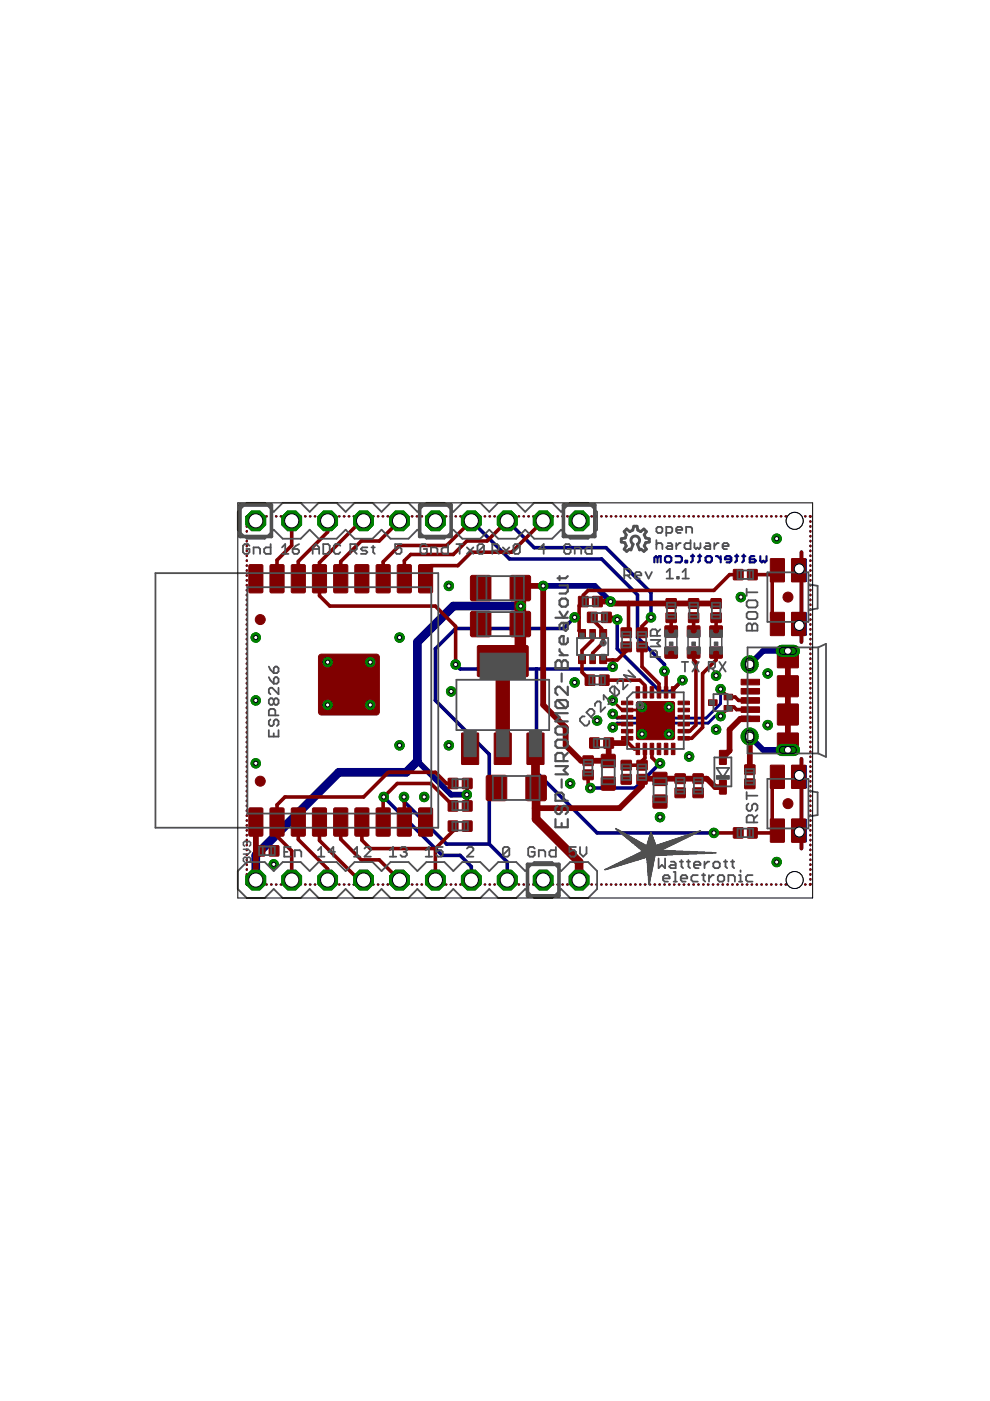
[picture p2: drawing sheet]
<svg xmlns="http://www.w3.org/2000/svg" width="210mm" height="297mm" viewBox="0 0 210 297" stroke-linecap="round" stroke-linejoin="round" font-family="sans-serif">
<g fill="none" stroke="#000080" stroke-width=".47">
<path d="M52.3 110.5v.1M52.3 111.5v.2M52.3 112.6v.1M52.3 113.6v.1M52.3 114.7v.1M52.3 115.7v.1M52.3 116.7v.2M52.3 117.8v.1M52.3 118.8v.1M52.3 119.9v.1M52.4 109.5l-.1 .1M53.4 109.5h.1"/>
<path d="M54.4 109.5h.1M55.4 109.5h.1M56.4 109.5h.2M57.5 109.5h.1M58.5 109.5h.1M59.5 109.5h.1M60.6 109.5h.1M61.6 109.5h.1M62.6 109.5h.1M63.6 109.5h.2M64.7 109.5h.1M65.7 109.5h.1"/>
<path d="M66.7 109.5h.1M67.8 109.5h.1M68.8 109.5h.1M69.8 109.5h.1M70.8 109.5h.2M71.9 109.5h.1M72.9 109.5h.1M73.9 109.5h.2M75 109.5h.1M76 109.5h.1M77 109.5h.1M78.1 109.5h.1"/>
<path d="M79.1 109.5h.1M80.1 109.5h.1M81.1 109.5h.2M82.2 109.5h.1M83.2 109.5h.1M84.2 109.5h.1M85.3 109.5h.1M86.3 109.5h.1M87.3 109.5h.1M88.3 109.5h.2M89.4 109.5h.1M90.4 109.5h.1"/>
<path d="M91.4 109.5h.1M92.5 109.5h.1M93.5 109.5h.1M94.5 109.5h.1M95.5 109.5h.2M96.6 109.5h.1M97.6 109.5h.1M98.6 109.5h.2M99.7 109.5h.1M100.7 109.5h.1M101.7 109.5h.1M102.8 109.5h.1"/>
<path d="M103.8 109.5h.1M104.8 109.5h.1M105.8 109.5h.2M106.9 109.5h.1M107.9 109.5h.1M108.9 109.5h.2M110 109.5h.1M111 109.5h.1M112 109.5h.1M113.1 109.5h.1M114.1 109.5h.1M115.1 109.5h.1"/>
<path d="M116.1 109.5h.1M117.2 109.5h.1M118.2 109.5h.1M119.2 109.5h.1M120.2 109.5h.2M121.3 109.5h.1M122.3 109.5h.1M123.3 109.5h.2M124.4 109.5h.1M125.4 109.5h.1M126.4 109.5h.1M127.5 109.5h.1"/>
<path d="M128.5 109.5h.1M129.5 109.5h.1M130.5 109.5h.2M131.6 109.5h.1M132.6 109.5h.1M133.6 109.5h.2M134.7 109.5h.1M135.7 109.5h.1M136.7 109.5h.1M137.8 109.5h.1M138.8 109.5h.1M139.4 118.2l.3-.3h.4v1.3"/>
<path d="M139.4 118.2v1M139.4 118.2l-.3-.3-.4 .3v1M139.8 109.5h.1M140.8 109.5h.1M141 118.2l.3-.3h.7l.3 .3v.7l-.3 .3h-.7l-.3-.3zM141.9 109.5h.1M142.9 109.5h.1M143.2 117.9h1l.4 .3v.7l-.4 .3h-1M143.9 109.5h.1M144.9 109.5h.2M145.4 118.9h.3v.3h-.3zM146 109.5h.1"/>
<path d="M146.5 117.9h.7M146.9 117.6v1.3l-.4 .3M147 109.5h.1M148 117.9h.7M148 109.5h.1M148.4 117.6v1.3l-.4 .3M149.1 109.5h.1M149.9 117.9h.7l.3 .3v.7l-.3 .3h-.7l-.3-.3v-.7zM150.1 109.5h.1M151.1 109.5h.1M151.8 117.9h.3l.7 .7M152.2 109.5h.1"/>
<path d="M152.8 117.9v1.3M153.2 109.5h.1M154.2 109.5h.1M155 118.6h-1.3v-.4l.4-.3h.6l.3 .3v.7l-.3 .3h-.6M155.2 109.5h.2M155.9 117.9h.6M156.2 117.6v1.3l-.3 .3M156.3 109.5h.1M157.3 109.5h.1M157.4 117.9h.6M157.7 117.6v1.3l-.3 .3M158.3 109.5h.2"/>
<path d="M159.4 109.5h.1M159.9 117.9h-.6l-.3 .3v1h.9l.4-.3-.4-.3h-.9M160.4 109.5h.1M161.2 117.9v1l.3 .3 .4-.3 .3 .3 .3-.3v-1M161.4 109.5h.1M162.5 109.5h.1M163.5 109.5h.1M164.5 109.5h.1M165.5 109.5h.2M166.6 109.5h.1M167.6 109.5h.1M168.6 109.5h.1"/>
<path d="M169.7 109.5h.1M170.7 109.5h.1M171.7 109.5l.1 .1M171.8 110.5v.1M171.8 111.5v.2M171.8 112.6v.1M171.8 113.6v.1M171.8 114.7v.1M171.8 115.7v.1M171.8 116.7v.2M171.8 117.8v.1M171.8 118.8v.1"/>
<path d="M171.8 119.9v.1M52.3 120.9v.1M52.3 121.9v.2M52.3 123v.1M52.3 124v.1M52.3 125.1v.1M52.3 126.1v.1M52.3 127.1v.2M52.3 128.2v.1M52.3 129.2v.1M52.3 130.3v.1M52.3 131.3v.1"/>
<path d="M52.3 132.3v.2M52.3 133.4v.1M52.3 134.4v.1M52.3 135.4v.2M52.3 136.5v.1M52.3 137.5v.1M52.3 138.6v.1M52.3 139.6v.1M171.8 120.9v.1M171.8 121.9v.2M171.8 123v.1M171.8 124v.1"/>
<path d="M171.8 125.1v.1M171.8 126.1v.1M171.8 127.1v.2M171.8 128.2v.1M171.8 129.2v.1M171.8 130.3v.1M171.8 131.3v.1M171.8 132.3v.2M171.8 133.4v.1M171.8 134.4v.1M171.8 135.4v.2M171.8 136.5v.1"/>
<path d="M171.8 137.5v.1M171.8 138.6v.1M171.8 139.6v.1M52.3 140.7v.1M52.3 141.7v.1M52.3 142.7v.2M52.3 143.8v.1M52.3 144.8v.1M52.3 145.8v.2M52.3 146.9v.1M52.3 147.9v.1M52.3 148.9v.2"/>
<path d="M52.3 150v.1M52.3 151v.2M52.3 152.1v.1M52.3 153.1v.1M52.3 154.2v.1M52.3 155.2v.1M52.3 156.2v.2M52.3 157.3v.1M52.3 158.3v.1M52.3 159.3v.2M171.8 140.7v.1M171.8 141.7v.1"/>
<path d="M171.8 142.7v.2M171.8 143.8v.1M171.8 144.8v.1M171.8 145.8v.2M171.8 146.9v.1M171.8 147.9v.1M171.8 148.9v.2M171.8 150v.1M171.8 151v.2M171.8 152.1v.1M171.8 153.1v.1M171.8 154.2v.1"/>
<path d="M171.8 155.2v.1M171.8 156.2v.2M171.8 157.3v.1M171.8 158.3v.1M171.8 159.3v.2M52.3 160.4v.1M52.3 161.4v.2M52.3 162.5v.1M52.3 163.5v.1M52.3 164.5v.2M52.3 165.6v.1M52.3 166.6v.2"/>
<path d="M52.3 167.7v.1M52.3 168.7v.1M52.3 169.7v.2M52.3 170.8v.1M52.3 171.8v.2M52.3 172.9v.1M52.3 173.9v.1M52.3 174.9v.2M52.3 176v.1M52.3 177v.1M52.3 178.1v.1M52.3 179.1v.1"/>
<path d="M171.8 160.4v.1M171.8 161.4v.2M171.8 162.5v.1M171.8 163.5v.1M171.8 164.5v.2M171.8 165.6v.1M171.8 166.6v.2M171.8 167.7v.1M171.8 168.7v.1M171.8 169.7v.2M171.8 170.8v.1M171.8 171.8v.2"/>
<path d="M171.8 172.9v.1M171.8 173.9v.1M171.8 174.9v.2M171.8 176v.1M171.8 177v.1M171.8 178.1v.1M171.8 179.1v.1M52.3 187.4l.1 .1M52.3 180.1v.2M52.3 181.2v.1M52.3 182.2v.2M52.3 183.3v.1"/>
<path d="M52.3 184.3v.1M52.3 185.3v.2M52.3 186.4v.1M53.4 187.5h.1M54.4 187.5h.1M55.4 187.5h.1M56.4 187.5h.2M57.5 187.5h.1M58.5 187.5h.1M59.5 187.5h.1M60.6 187.5h.1M61.6 187.5h.1"/>
<path d="M62.6 187.5h.1M63.6 187.5h.2M64.7 187.5h.1M65.7 187.5h.1M66.7 187.5h.1M67.8 187.5h.1M68.8 187.5h.1M69.8 187.5h.1M70.8 187.5h.2M71.9 187.5h.1M72.9 187.5h.1M73.9 187.5h.2"/>
<path d="M75 187.5h.1M76 187.5h.1M77 187.5h.1M78.1 187.5h.1M79.1 187.5h.1M80.1 187.5h.1M81.1 187.5h.2M82.2 187.5h.1M83.2 187.5h.1M84.2 187.5h.1M85.3 187.5h.1M86.3 187.5h.1"/>
<path d="M87.3 187.5h.1M88.3 187.5h.2M89.4 187.5h.1M90.4 187.5h.1M91.4 187.5h.1M92.5 187.5h.1M93.5 187.5h.1M94.5 187.5h.1M95.5 187.5h.2M96.6 187.5h.1M97.6 187.5h.1M98.6 187.5h.2"/>
<path d="M99.7 187.5h.1M100.7 187.5h.1M101.7 187.5h.1M102.8 187.5h.1M103.8 187.5h.1M104.8 187.5h.1M105.8 187.5h.2M106.9 187.5h.1M107.9 187.5h.1M108.9 187.5h.2M110 187.5h.1M111 187.5h.1"/>
<path d="M112 187.5h.1M113.1 187.5h.1M114.1 187.5h.1M115.1 187.5h.1M116.1 187.5h.1M117.2 187.5h.1M118.2 187.5h.1M119.2 187.5h.1M120.2 187.5h.2M121.3 187.5h.1M122.3 187.5h.1M123.3 187.5h.2"/>
<path d="M124.4 187.5h.1M125.4 187.5h.1M126.4 187.5h.1M127.5 187.5h.1M128.5 187.5h.1M129.5 187.5h.1M130.5 187.5h.2M131.6 187.5h.1M132.6 187.5h.1M133.6 187.5h.2M134.7 187.5h.1M135.7 187.5h.1"/>
<path d="M136.7 187.5h.1M137.8 187.5h.1M138.8 187.5h.1M139.8 187.5h.1M140.8 187.5h.1M141.9 187.5h.1M142.9 187.5h.1M143.9 187.5h.1M144.9 187.5h.2M146 187.5h.1M147 187.5h.1M148 187.5h.1"/>
<path d="M149.1 187.5h.1M150.1 187.5h.1M151.1 187.5h.1M152.2 187.5h.1M153.2 187.5h.1M154.2 187.5h.1M155.2 187.5h.2M156.3 187.5h.1M157.3 187.5h.1M158.3 187.5h.2M159.4 187.5h.1M160.4 187.5h.1"/>
<path d="M161.4 187.5h.1M162.5 187.5h.1M163.5 187.5h.1M164.5 187.5h.1M165.5 187.5h.2M166.6 187.5h.1M167.6 187.5h.1M168.6 187.5h.1M169.7 187.5h.1M170.7 187.5h.1M171.8 180.1v.2M171.8 181.2v.1"/>
<path d="M171.8 182.2v.2M171.8 183.3v.1M171.8 184.3v.1M171.8 185.3v.2M171.8 186.4v.1M171.8 187.4l-.1 .1"/>
</g>
<g fill="#000080" stroke="#000080" stroke-width=".21">
<path d="M168 162.3h3v4.8h-3z"/>
<path d="M168 173.7h3v4.8h-3z"/>
<path d="M168 118.5h3v4.8h-3z"/>
<path d="M168 129.9h3v4.8h-3z"/>
</g>
<path d="M99.9 110.4l8.1 8.1h19.6l7.6 7.6v9.1l5.7 5.7v1.4M107.5 110.4l5.8 5.7h15.2l9.5 9.5v5.3M169.9 117.1v19M121.8 130.9l-2.3 2.4h-22.9l-4.3 4.3v10.9l11.4 11.4v19.1M130.9 131.4v6.2l9 9h2.4l2.4-2.4M96.6 140.9l1 .9h31.9l.4-.4M113.7 141.8v21.9l12.9 12.9h24.8M81.4 169l12.3 12.4h3.9l2.3 2.3v2.9M85.7 169v.9l9 9.1h9M103.7 179l3.8 3.8v3.8M139.9 161.8l-5.2 5.3h-9.5M169.9 160.9v19" fill="none" stroke="#000080" stroke-width=".76"/>
<path d="M110.4 128.5h-14.3l-7.6 7.6v25.3l-2.4 2.3h-14.3l-17.6 17.7v5.2" fill="none" stroke="#000080" stroke-width="1.8"/>
<path d="M115.2 124.2h10.9l3.4 3.4M167 138h-5.2l-2.9 2.9M158.9 156.1l2.9 2.9h5.2M88.5 161.4l7.2 7.1h3.3" fill="none" stroke="#000080" stroke-width="1.2"/>
<path d="M152.8 146.1v3.1l-3.1 3.1h-18.9l-.9-.9M152.8 151.8h-1.2l-1.4 1.5h-19.4l-.9 .9" fill="none" stroke="#000080" stroke-width=".61"/>
<circle cx="158.9" cy="140.9" r="1.8" fill="#008000" stroke="#008000" stroke-width=".21"/>
<circle cx="158.9" cy="140.9" r=".91" fill="#fff" stroke="#000" stroke-width=".21"/>
<path d="M165.8 138h2.5" fill="none" stroke="#008000" stroke-width="2.6"/>
<circle cx="167" cy="138" r=".74" fill="#fff" stroke="#000" stroke-width=".21"/>
<path d="M165.8 159h2.5" fill="none" stroke="#008000" stroke-width="2.6"/>
<circle cx="167" cy="159" r=".74" fill="#fff" stroke="#000" stroke-width=".21"/>
<circle cx="158.9" cy="156.1" r="1.8" fill="#008000" stroke="#008000" stroke-width=".21"/>
<circle cx="158.9" cy="156.1" r=".91" fill="#fff" stroke="#000" stroke-width=".21"/>
<circle cx="54.2" cy="110.4" r="2.27" fill="#008000" stroke="#008000" stroke-width=".21"/>
<circle cx="54.2" cy="110.4" r="1.5" fill="#fff" stroke="#000" stroke-width=".21"/>
<circle cx="61.8" cy="110.4" r="2.27" fill="#008000" stroke="#008000" stroke-width=".21"/>
<circle cx="61.8" cy="110.4" r="1.5" fill="#fff" stroke="#000" stroke-width=".21"/>
<circle cx="69.5" cy="110.4" r="2.27" fill="#008000" stroke="#008000" stroke-width=".21"/>
<circle cx="69.5" cy="110.4" r="1.5" fill="#fff" stroke="#000" stroke-width=".21"/>
<circle cx="77.1" cy="110.4" r="2.27" fill="#008000" stroke="#008000" stroke-width=".21"/>
<circle cx="77.1" cy="110.4" r="1.5" fill="#fff" stroke="#000" stroke-width=".21"/>
<circle cx="84.7" cy="110.4" r="2.27" fill="#008000" stroke="#008000" stroke-width=".21"/>
<circle cx="84.7" cy="110.4" r="1.5" fill="#fff" stroke="#000" stroke-width=".21"/>
<circle cx="92.3" cy="110.4" r="2.27" fill="#008000" stroke="#008000" stroke-width=".21"/>
<circle cx="92.3" cy="110.4" r="1.5" fill="#fff" stroke="#000" stroke-width=".21"/>
<circle cx="99.9" cy="110.4" r="2.27" fill="#008000" stroke="#008000" stroke-width=".21"/>
<circle cx="99.9" cy="110.4" r="1.5" fill="#fff" stroke="#000" stroke-width=".21"/>
<circle cx="107.5" cy="110.4" r="2.27" fill="#008000" stroke="#008000" stroke-width=".21"/>
<circle cx="107.5" cy="110.4" r="1.5" fill="#fff" stroke="#000" stroke-width=".21"/>
<circle cx="115.2" cy="110.4" r="2.27" fill="#008000" stroke="#008000" stroke-width=".21"/>
<circle cx="115.2" cy="110.4" r="1.5" fill="#fff" stroke="#000" stroke-width=".21"/>
<circle cx="122.8" cy="110.4" r="2.27" fill="#008000" stroke="#008000" stroke-width=".21"/>
<circle cx="122.8" cy="110.4" r="1.5" fill="#fff" stroke="#000" stroke-width=".21"/>
<circle cx="54.2" cy="186.6" r="2.27" fill="#008000" stroke="#008000" stroke-width=".21"/>
<circle cx="54.2" cy="186.6" r="1.5" fill="#fff" stroke="#000" stroke-width=".21"/>
<circle cx="61.8" cy="186.6" r="2.27" fill="#008000" stroke="#008000" stroke-width=".21"/>
<circle cx="61.8" cy="186.6" r="1.5" fill="#fff" stroke="#000" stroke-width=".21"/>
<circle cx="69.5" cy="186.6" r="2.27" fill="#008000" stroke="#008000" stroke-width=".21"/>
<circle cx="69.5" cy="186.6" r="1.5" fill="#fff" stroke="#000" stroke-width=".21"/>
<circle cx="77.1" cy="186.6" r="2.27" fill="#008000" stroke="#008000" stroke-width=".21"/>
<circle cx="77.1" cy="186.6" r="1.5" fill="#fff" stroke="#000" stroke-width=".21"/>
<circle cx="84.7" cy="186.6" r="2.27" fill="#008000" stroke="#008000" stroke-width=".21"/>
<circle cx="84.7" cy="186.6" r="1.5" fill="#fff" stroke="#000" stroke-width=".21"/>
<circle cx="92.3" cy="186.6" r="2.27" fill="#008000" stroke="#008000" stroke-width=".21"/>
<circle cx="92.3" cy="186.6" r="1.5" fill="#fff" stroke="#000" stroke-width=".21"/>
<circle cx="99.9" cy="186.6" r="2.27" fill="#008000" stroke="#008000" stroke-width=".21"/>
<circle cx="99.9" cy="186.6" r="1.5" fill="#fff" stroke="#000" stroke-width=".21"/>
<circle cx="107.5" cy="186.6" r="2.27" fill="#008000" stroke="#008000" stroke-width=".21"/>
<circle cx="107.5" cy="186.6" r="1.5" fill="#fff" stroke="#000" stroke-width=".21"/>
<circle cx="115.2" cy="186.6" r="2.27" fill="#008000" stroke="#008000" stroke-width=".21"/>
<circle cx="115.2" cy="186.6" r="1.5" fill="#fff" stroke="#000" stroke-width=".21"/>
<circle cx="122.8" cy="186.6" r="2.27" fill="#008000" stroke="#008000" stroke-width=".21"/>
<circle cx="122.8" cy="186.6" r="1.5" fill="#fff" stroke="#000" stroke-width=".21"/>
<circle cx="141.8" cy="155.6" r=".99" fill="#008000" stroke="#008000" stroke-width=".21"/>
<circle cx="141.8" cy="155.6" r=".44" fill="#fff" stroke="#000" stroke-width=".21"/>
<circle cx="136.1" cy="155.6" r=".99" fill="#008000" stroke="#008000" stroke-width=".21"/>
<circle cx="136.1" cy="155.6" r=".44" fill="#fff" stroke="#000" stroke-width=".21"/>
<circle cx="141.8" cy="149.9" r=".99" fill="#008000" stroke="#008000" stroke-width=".21"/>
<circle cx="141.8" cy="149.9" r=".44" fill="#fff" stroke="#000" stroke-width=".21"/>
<circle cx="136.1" cy="149.9" r=".99" fill="#008000" stroke="#008000" stroke-width=".21"/>
<circle cx="136.1" cy="149.9" r=".44" fill="#fff" stroke="#000" stroke-width=".21"/>
<circle cx="129.9" cy="148.5" r=".99" fill="#008000" stroke="#008000" stroke-width=".21"/>
<circle cx="129.9" cy="148.5" r=".44" fill="#fff" stroke="#000" stroke-width=".21"/>
<circle cx="151.8" cy="154.7" r=".99" fill="#008000" stroke="#008000" stroke-width=".21"/>
<circle cx="151.8" cy="154.7" r=".44" fill="#fff" stroke="#000" stroke-width=".21"/>
<circle cx="151.8" cy="143.3" r=".99" fill="#008000" stroke="#008000" stroke-width=".21"/>
<circle cx="151.8" cy="143.3" r=".44" fill="#fff" stroke="#000" stroke-width=".21"/>
<circle cx="54.2" cy="135.2" r=".99" fill="#008000" stroke="#008000" stroke-width=".21"/>
<circle cx="54.2" cy="135.2" r=".44" fill="#fff" stroke="#000" stroke-width=".21"/>
<circle cx="54.2" cy="161.8" r=".99" fill="#008000" stroke="#008000" stroke-width=".21"/>
<circle cx="54.2" cy="161.8" r=".44" fill="#fff" stroke="#000" stroke-width=".21"/>
<circle cx="54.2" cy="148.5" r=".99" fill="#008000" stroke="#008000" stroke-width=".21"/>
<circle cx="54.2" cy="148.5" r=".44" fill="#fff" stroke="#000" stroke-width=".21"/>
<circle cx="162.8" cy="142.8" r=".99" fill="#008000" stroke="#008000" stroke-width=".21"/>
<circle cx="162.8" cy="142.8" r=".44" fill="#fff" stroke="#000" stroke-width=".21"/>
<circle cx="162.8" cy="153.7" r=".99" fill="#008000" stroke="#008000" stroke-width=".21"/>
<circle cx="162.8" cy="153.7" r=".44" fill="#fff" stroke="#000" stroke-width=".21"/>
<circle cx="157.1" cy="126.6" r=".99" fill="#008000" stroke="#008000" stroke-width=".21"/>
<circle cx="157.1" cy="126.6" r=".44" fill="#fff" stroke="#000" stroke-width=".21"/>
<circle cx="126.6" cy="152.8" r=".99" fill="#008000" stroke="#008000" stroke-width=".21"/>
<circle cx="126.6" cy="152.8" r=".44" fill="#fff" stroke="#000" stroke-width=".21"/>
<circle cx="69.5" cy="149.5" r=".99" fill="#008000" stroke="#008000" stroke-width=".21"/>
<circle cx="69.5" cy="149.5" r=".44" fill="#fff" stroke="#000" stroke-width=".21"/>
<circle cx="78.5" cy="149.5" r=".99" fill="#008000" stroke="#008000" stroke-width=".21"/>
<circle cx="78.5" cy="149.5" r=".44" fill="#fff" stroke="#000" stroke-width=".21"/>
<circle cx="69.5" cy="140.4" r=".99" fill="#008000" stroke="#008000" stroke-width=".21"/>
<circle cx="69.5" cy="140.4" r=".44" fill="#fff" stroke="#000" stroke-width=".21"/>
<circle cx="78.5" cy="140.4" r=".99" fill="#008000" stroke="#008000" stroke-width=".21"/>
<circle cx="78.5" cy="140.4" r=".44" fill="#fff" stroke="#000" stroke-width=".21"/>
<circle cx="95.2" cy="158" r=".99" fill="#008000" stroke="#008000" stroke-width=".21"/>
<circle cx="95.2" cy="158" r=".44" fill="#fff" stroke="#000" stroke-width=".21"/>
<circle cx="95.7" cy="146.6" r=".99" fill="#008000" stroke="#008000" stroke-width=".21"/>
<circle cx="95.7" cy="146.6" r=".44" fill="#fff" stroke="#000" stroke-width=".21"/>
<circle cx="139.9" cy="173.2" r=".99" fill="#008000" stroke="#008000" stroke-width=".21"/>
<circle cx="139.9" cy="173.2" r=".44" fill="#fff" stroke="#000" stroke-width=".21"/>
<circle cx="164.7" cy="114.2" r=".99" fill="#008000" stroke="#008000" stroke-width=".21"/>
<circle cx="164.7" cy="114.2" r=".44" fill="#fff" stroke="#000" stroke-width=".21"/>
<circle cx="121.8" cy="144.7" r=".99" fill="#008000" stroke="#008000" stroke-width=".21"/>
<circle cx="121.8" cy="144.7" r=".44" fill="#fff" stroke="#000" stroke-width=".21"/>
<circle cx="58" cy="183.3" r=".99" fill="#008000" stroke="#008000" stroke-width=".21"/>
<circle cx="58" cy="183.3" r=".44" fill="#fff" stroke="#000" stroke-width=".21"/>
<circle cx="89.9" cy="169" r=".99" fill="#008000" stroke="#008000" stroke-width=".21"/>
<circle cx="89.9" cy="169" r=".44" fill="#fff" stroke="#000" stroke-width=".21"/>
<circle cx="84.7" cy="135.2" r=".99" fill="#008000" stroke="#008000" stroke-width=".21"/>
<circle cx="84.7" cy="135.2" r=".44" fill="#fff" stroke="#000" stroke-width=".21"/>
<circle cx="84.7" cy="158" r=".99" fill="#008000" stroke="#008000" stroke-width=".21"/>
<circle cx="84.7" cy="158" r=".44" fill="#fff" stroke="#000" stroke-width=".21"/>
<circle cx="95.2" cy="124.2" r=".99" fill="#008000" stroke="#008000" stroke-width=".21"/>
<circle cx="95.2" cy="124.2" r=".44" fill="#fff" stroke="#000" stroke-width=".21"/>
<circle cx="120.9" cy="166.1" r=".99" fill="#008000" stroke="#008000" stroke-width=".21"/>
<circle cx="120.9" cy="166.1" r=".44" fill="#fff" stroke="#000" stroke-width=".21"/>
<circle cx="164.7" cy="182.8" r=".99" fill="#008000" stroke="#008000" stroke-width=".21"/>
<circle cx="164.7" cy="182.8" r=".44" fill="#fff" stroke="#000" stroke-width=".21"/>
<circle cx="146.1" cy="160.4" r=".99" fill="#008000" stroke="#008000" stroke-width=".21"/>
<circle cx="146.1" cy="160.4" r=".44" fill="#fff" stroke="#000" stroke-width=".21"/>
<circle cx="110.4" cy="128.5" r=".99" fill="#008000" stroke="#008000" stroke-width=".21"/>
<circle cx="110.4" cy="128.5" r=".44" fill="#fff" stroke="#000" stroke-width=".21"/>
<circle cx="129.5" cy="127.6" r=".99" fill="#008000" stroke="#008000" stroke-width=".21"/>
<circle cx="129.5" cy="127.6" r=".44" fill="#fff" stroke="#000" stroke-width=".21"/>
<circle cx="115.2" cy="124.2" r=".99" fill="#008000" stroke="#008000" stroke-width=".21"/>
<circle cx="115.2" cy="124.2" r=".44" fill="#fff" stroke="#000" stroke-width=".21"/>
<circle cx="99" cy="168.5" r=".99" fill="#008000" stroke="#008000" stroke-width=".21"/>
<circle cx="99" cy="168.5" r=".44" fill="#fff" stroke="#000" stroke-width=".21"/>
<circle cx="129.9" cy="151.4" r=".99" fill="#008000" stroke="#008000" stroke-width=".21"/>
<circle cx="129.9" cy="151.4" r=".44" fill="#fff" stroke="#000" stroke-width=".21"/>
<circle cx="152.8" cy="146.1" r=".99" fill="#008000" stroke="#008000" stroke-width=".21"/>
<circle cx="152.8" cy="146.1" r=".44" fill="#fff" stroke="#000" stroke-width=".21"/>
<circle cx="129.9" cy="154.2" r=".99" fill="#008000" stroke="#008000" stroke-width=".21"/>
<circle cx="129.9" cy="154.2" r=".44" fill="#fff" stroke="#000" stroke-width=".21"/>
<circle cx="152.8" cy="151.8" r=".99" fill="#008000" stroke="#008000" stroke-width=".21"/>
<circle cx="152.8" cy="151.8" r=".44" fill="#fff" stroke="#000" stroke-width=".21"/>
<circle cx="125.2" cy="167.1" r=".99" fill="#008000" stroke="#008000" stroke-width=".21"/>
<circle cx="125.2" cy="167.1" r=".44" fill="#fff" stroke="#000" stroke-width=".21"/>
<circle cx="139.9" cy="161.8" r=".99" fill="#008000" stroke="#008000" stroke-width=".21"/>
<circle cx="139.9" cy="161.8" r=".44" fill="#fff" stroke="#000" stroke-width=".21"/>
<circle cx="129.9" cy="141.4" r=".99" fill="#008000" stroke="#008000" stroke-width=".21"/>
<circle cx="129.9" cy="141.4" r=".44" fill="#fff" stroke="#000" stroke-width=".21"/>
<circle cx="151.4" cy="176.6" r=".99" fill="#008000" stroke="#008000" stroke-width=".21"/>
<circle cx="151.4" cy="176.6" r=".44" fill="#fff" stroke="#000" stroke-width=".21"/>
<circle cx="96.6" cy="140.9" r=".99" fill="#008000" stroke="#008000" stroke-width=".21"/>
<circle cx="96.6" cy="140.9" r=".44" fill="#fff" stroke="#000" stroke-width=".21"/>
<circle cx="140.9" cy="142.3" r=".99" fill="#008000" stroke="#008000" stroke-width=".21"/>
<circle cx="140.9" cy="142.3" r=".44" fill="#fff" stroke="#000" stroke-width=".21"/>
<circle cx="138" cy="130.9" r=".99" fill="#008000" stroke="#008000" stroke-width=".21"/>
<circle cx="138" cy="130.9" r=".44" fill="#fff" stroke="#000" stroke-width=".21"/>
<circle cx="85.7" cy="169" r=".99" fill="#008000" stroke="#008000" stroke-width=".21"/>
<circle cx="85.7" cy="169" r=".44" fill="#fff" stroke="#000" stroke-width=".21"/>
<circle cx="121.8" cy="130.9" r=".99" fill="#008000" stroke="#008000" stroke-width=".21"/>
<circle cx="121.8" cy="130.9" r=".44" fill="#fff" stroke="#000" stroke-width=".21"/>
<circle cx="81.4" cy="169" r=".99" fill="#008000" stroke="#008000" stroke-width=".21"/>
<circle cx="81.4" cy="169" r=".44" fill="#fff" stroke="#000" stroke-width=".21"/>
<circle cx="144.7" cy="144.2" r=".99" fill="#008000" stroke="#008000" stroke-width=".21"/>
<circle cx="144.7" cy="144.2" r=".44" fill="#fff" stroke="#000" stroke-width=".21"/>
<circle cx="130.9" cy="131.4" r=".99" fill="#008000" stroke="#008000" stroke-width=".21"/>
<circle cx="130.9" cy="131.4" r=".44" fill="#fff" stroke="#000" stroke-width=".21"/>
<g fill="#800000" stroke="#800000" stroke-width=".21">
<path d="M157.2 151.8h3.8v1.1l-3.8 .1z" fill-rule="evenodd"/>
<path d="M157.2 149.9h3.8v1.1h-3.8z" fill-rule="evenodd"/>
<path d="M157.2 147.9h3.8v1.1l-3.8 .1z" fill-rule="evenodd"/>
<path d="M157.2 146h3.8v1.1l-3.8 .1z" fill-rule="evenodd"/>
<path d="M157.2 144h3.8v1.1l-3.8 .1z" fill-rule="evenodd"/>
<path d="M164.9 143.3h4.3v4.4h-4.3z" fill-rule="evenodd"/>
<path d="M164.9 149.3h4.3v4.4h-4.3z" fill-rule="evenodd"/>
<path d="M164.8 138.4h4.4v3.2h-4.4z" fill-rule="evenodd"/>
<path d="M164.8 155.5h4.4v3.2h-4.4z" fill-rule="evenodd"/>
<path d="M147 167.1h2.1v2h-2.1z" fill-rule="evenodd"/>
<path d="M147 164.1h2.1v2h-2.1z" fill-rule="evenodd"/>
<path d="M157.9 162.2h2.1v2h-2.1z" fill-rule="evenodd"/>
<path d="M157.9 165.2h2.1v2h-2.1z" fill-rule="evenodd"/>
<path d="M150.5 137.2h2.6v2.3h-2.6z" fill-rule="evenodd"/>
<path d="M150.5 132.7h2.6v2.3h-2.6z" fill-rule="evenodd"/>
<path d="M145.8 137.2h2.6v2.3h-2.6z" fill-rule="evenodd"/>
<path d="M145.8 132.7h2.6v2.3h-2.6z" fill-rule="evenodd"/>
<path d="M131.8 148.7h2.3l.1 .6-2.4 .1z" fill-rule="evenodd"/>
<path d="M131.8 150.2h2.3l.1 .6-2.4 .1z" fill-rule="evenodd"/>
<path d="M131.8 151.7h2.3l.1 .6-2.4 .1z" fill-rule="evenodd"/>
<path d="M131.8 153.2h2.3l.1 .6-2.4 .1z" fill-rule="evenodd"/>
<path d="M131.8 154.7l2.3-.1 .1 .7-2.4 .1z" fill-rule="evenodd"/>
<path d="M131.8 156.2l2.3-.1 .1 .7-2.4 .1z" fill-rule="evenodd"/>
<path d="M134.9 157.6l.7 .1-.1 2.3-.6-.1z" fill-rule="evenodd"/>
<path d="M136.4 157.6l.7 .1-.1 2.3-.6-.1z" fill-rule="evenodd"/>
<path d="M137.9 157.6l.7 .1-.1 2.3-.7-.1z" fill-rule="evenodd"/>
<path d="M139.4 157.6l.7 .1-.1 2.3-.7-.1z" fill-rule="evenodd"/>
<path d="M140.9 157.6l.7 .1-.1 2.3-.7-.1z" fill-rule="evenodd"/>
<path d="M142.4 157.6l.7 .1-.1 2.3-.7-.1z" fill-rule="evenodd"/>
<path d="M143.8 156.2l2.3-.1 .1 .7-2.4 .1z" fill-rule="evenodd"/>
<path d="M143.8 154.7l2.3-.1 .1 .7-2.4 .1z" fill-rule="evenodd"/>
<path d="M143.8 153.2h2.3l.1 .6-2.4 .1z" fill-rule="evenodd"/>
<path d="M143.8 151.7h2.3l.1 .6-2.4 .1z" fill-rule="evenodd"/>
<path d="M143.8 150.2h2.3l.1 .6-2.4 .1z" fill-rule="evenodd"/>
<path d="M143.8 148.7h2.3l.1 .6-2.4 .1z" fill-rule="evenodd"/>
<path d="M142.4 145.6l.7 .1-.1 2.3-.7-.1z" fill-rule="evenodd"/>
<path d="M140.9 145.6l.7 .1-.1 2.3-.7-.1z" fill-rule="evenodd"/>
<path d="M139.4 145.6l.7 .1-.1 2.3-.7-.1z" fill-rule="evenodd"/>
<path d="M137.9 145.6l.7 .1-.1 2.3-.7-.1z" fill-rule="evenodd"/>
<path d="M136.4 145.6l.7 .1-.1 2.3-.6-.1z" fill-rule="evenodd"/>
<path d="M134.9 145.6l.7 .1-.1 2.3-.6-.1z" fill-rule="evenodd"/>
<path d="M135.1 148.8l7.5-.1 .4 .2v7.5l-.2 .4h-7.5l-.3-.2-.1-7.5z" fill-rule="evenodd"/>
<path d="M123.6 160.3h2.2v2h-2.2z" fill-rule="evenodd"/>
<path d="M123.6 163.3h2.2v2h-2.2z" fill-rule="evenodd"/>
<path d="M143.1 167.1h2.2v2h-2.2z" fill-rule="evenodd"/>
<path d="M143.1 164.1h2.2v2h-2.2z" fill-rule="evenodd"/>
<path d="M138.5 168.7l.2-.2 2.6 .1 .1 .2v2.4l-.2 .2-2.6-.1-.2-.2z" fill-rule="evenodd"/>
<path d="M138.5 163.9l.2-.2 2.6 .1 .1 .2v2.4l-.2 .2-2.6-.1-.2-.2z" fill-rule="evenodd"/>
<path d="M125.1 156.5h1.9v2.1h-1.9z" fill-rule="evenodd"/>
<path d="M128.1 156.5h1.9v2.1h-1.9z" fill-rule="evenodd"/>
<path d="M127.5 164.9l.3-.2 2.5 .1 .2 .2-.1 2.4-.2 .2-2.6-.1-.1-.2z" fill-rule="evenodd"/>
<path d="M127.5 160.1l.3-.2 2.5 .1 .2 .2-.1 2.4-.2 .2-2.6-.1-.1-.2z" fill-rule="evenodd"/>
<path d="M150.8 127h2.1v1.9h-2.1z" fill-rule="evenodd"/>
<path d="M150.8 130h2.1v2h-2.1z" fill-rule="evenodd"/>
<path d="M146 127h2.1v1.9h-2.1z" fill-rule="evenodd"/>
<path d="M146 130h2.1v2h-2.1z" fill-rule="evenodd"/>
<path d="M127.2 133.5h1.4v1.8h-1.4z" fill-rule="evenodd"/>
<path d="M125.1 133.5h1.1v1.8h-1.1z" fill-rule="evenodd"/>
<path d="M122.7 133.5h1.4v1.8h-1.4z" fill-rule="evenodd"/>
<path d="M122.7 138.9h1.4v1.8h-1.4z" fill-rule="evenodd"/>
<path d="M125.1 138.9h1.1v1.8h-1.1z" fill-rule="evenodd"/>
<path d="M127.2 138.9h1.4v1.8h-1.4z" fill-rule="evenodd"/>
<path d="M153.5 149.6h1.8v1.2h-1.8z" fill-rule="evenodd"/>
<path d="M153.5 147.2h1.8v1.2h-1.8z" fill-rule="evenodd"/>
<path d="M150.2 148.4h1.8v1.1h-1.8z" fill-rule="evenodd"/>
<path d="M97.9 155.5h3.5v6.5h-3.5z" fill-rule="evenodd"/>
<path d="M104.8 155.5h3.6v6.5h-3.6z" fill-rule="evenodd"/>
<path d="M111.8 155.5h3.5v6.5h-3.5z" fill-rule="evenodd"/>
<path d="M101.4 136.9h10.4l.2 .3-.1 6.1-.2 .2-10.3-.1-.2-.3v-5.9z" fill-rule="evenodd"/>
<path d="M167.9 162.3h2.9v4.8h-2.9z" fill-rule="evenodd"/>
<path d="M167.9 173.7h2.9v4.8h-2.9z" fill-rule="evenodd"/>
<path d="M163.4 162.3h2.9v4.8h-2.9z" fill-rule="evenodd"/>
<path d="M163.4 173.7h2.9v4.8h-2.9z" fill-rule="evenodd"/>
<path d="M167.9 118.5h2.9v4.8h-2.9z" fill-rule="evenodd"/>
<path d="M167.9 129.9h2.9v4.8h-2.9z" fill-rule="evenodd"/>
<path d="M163.4 118.5h2.9v4.8h-2.9z" fill-rule="evenodd"/>
<path d="M163.4 129.9h2.9v4.8h-2.9z" fill-rule="evenodd"/>
<path d="M57.1 179.3h2v2.2h-2z" fill-rule="evenodd"/>
<path d="M54.1 179.3h2v2.2h-2z" fill-rule="evenodd"/>
<path d="M155.5 175.5h2v2.2h-2z" fill-rule="evenodd"/>
<path d="M158.5 175.5h2v2.2h-2z" fill-rule="evenodd"/>
<path d="M155.5 120.8h2v2.1h-2z" fill-rule="evenodd"/>
<path d="M158.5 120.8h2v2.1h-2z" fill-rule="evenodd"/>
<path d="M135.1 136.1h2.1v2h-2.1z" fill-rule="evenodd"/>
<path d="M135.1 133.2h2.1v2h-2.1z" fill-rule="evenodd"/>
<path d="M152.6 165.4h1.4v2.9h-1.4z" fill-rule="evenodd"/>
<path d="M152.6 159.1h1.4v3h-1.4z" fill-rule="evenodd"/>
<path d="M103.1 164.6l.4-.2h3.5l.4 .2v4.7l-.2 .4-3.7 .1-.4-.2z" fill-rule="evenodd"/>
<path d="M111.5 164.6l.4-.2h3.5l.4 .2v4.7l-.2 .4-3.7 .1-.4-.2z" fill-rule="evenodd"/>
<path d="M99.8 129.8l.4-.2h3.5l.3 .2 .1 4.8-.2 .4h-3.7l-.4-.2z" fill-rule="evenodd"/>
<path d="M108.2 129.8l.4-.2h3.5l.3 .2 .1 4.8-.2 .4h-3.7l-.4-.2z" fill-rule="evenodd"/>
<path d="M99.8 122.2l.4-.2h3.5l.3 .2 .1 4.8-.2 .3-3.7 .1-.4-.2z" fill-rule="evenodd"/>
<path d="M108.2 122.2l.4-.2h3.5l.3 .2 .1 4.8-.2 .3-3.7 .1-.4-.2z" fill-rule="evenodd"/>
<path d="M141 137.2h2.6v2.3h-2.6z" fill-rule="evenodd"/>
<path d="M141 132.7h2.6v2.3h-2.6z" fill-rule="evenodd"/>
<path d="M141.2 127h2.2v1.9h-2.2z" fill-rule="evenodd"/>
<path d="M141.2 130h2.2v2h-2.2z" fill-rule="evenodd"/>
<path d="M131.7 136.1h2.1v2h-2.1z" fill-rule="evenodd"/>
<path d="M131.7 133.2h2.1v2h-2.1z" fill-rule="evenodd"/>
<path d="M122.7 126.5h2v2.1h-2z" fill-rule="evenodd"/>
<path d="M125.7 126.5h2v2.1h-2z" fill-rule="evenodd"/>
<path d="M95.1 165.1h2v2.1h-2z" fill-rule="evenodd"/>
<path d="M98.1 165.1h2v2.1h-2z" fill-rule="evenodd"/>
<path d="M52.9 171.3h2.6l.2 .1 .1 5.6-.2 .3h-2.6l-.2-.2-.1-5.5z" fill-rule="evenodd"/>
<path d="M57.4 171.3h2.5l.3 .1v5.6l-.1 .3h-2.6l-.2-.2-.1-5.5z" fill-rule="evenodd"/>
<path d="M61.9 171.3h2.5l.3 .1v5.6l-.1 .3h-2.6l-.2-.2-.1-5.5z" fill-rule="evenodd"/>
<path d="M66.4 171.3h2.5l.3 .1v5.6l-.1 .3h-2.6l-.2-.2-.1-5.5z" fill-rule="evenodd"/>
<path d="M70.9 171.3h2.5l.3 .1v5.6l-.1 .3h-2.6l-.2-.2-.1-5.5z" fill-rule="evenodd"/>
<path d="M75.4 171.3h2.5l.3 .1v5.6l-.1 .3h-2.6l-.2-.2-.1-5.5z" fill-rule="evenodd"/>
<path d="M79.9 171.3h2.5l.3 .1v5.6l-.1 .3h-2.6l-.2-.2-.1-5.5z" fill-rule="evenodd"/>
<path d="M84.4 171.3h2.5l.3 .1v5.6l-.1 .3h-2.6l-.2-.2-.1-5.5z" fill-rule="evenodd"/>
<path d="M88.9 171.3h2.5l.3 .1v5.6l-.1 .3h-2.6l-.2-.2-.1-5.5z" fill-rule="evenodd"/>
<path d="M88.9 119.7h2.5l.3 .1v5.6l-.1 .3h-2.6l-.2-.1-.1-5.6z" fill-rule="evenodd"/>
<path d="M84.4 119.7h2.5l.3 .1v5.6l-.1 .3h-2.6l-.2-.1-.1-5.6z" fill-rule="evenodd"/>
<path d="M79.9 119.7h2.5l.3 .1v5.6l-.1 .3h-2.6l-.2-.1-.1-5.6z" fill-rule="evenodd"/>
<path d="M75.4 119.7h2.5l.3 .1v5.6l-.1 .3h-2.6l-.2-.1-.1-5.6z" fill-rule="evenodd"/>
<path d="M70.9 119.7h2.5l.3 .1v5.6l-.1 .3h-2.6l-.2-.1-.1-5.6z" fill-rule="evenodd"/>
<path d="M66.4 119.7h2.5l.3 .1v5.6l-.1 .3h-2.6l-.2-.1-.1-5.6z" fill-rule="evenodd"/>
<path d="M61.9 119.7h2.5l.3 .1v5.6l-.1 .3h-2.6l-.2-.1-.1-5.6z" fill-rule="evenodd"/>
<path d="M57.4 119.7h2.5l.3 .1v5.6l-.1 .3h-2.6l-.2-.1-.1-5.6z" fill-rule="evenodd"/>
<path d="M52.9 119.7h2.6l.2 .1 .1 5.6-.2 .3h-2.6l-.2-.1-.1-5.6z" fill-rule="evenodd"/>
<path d="M67.7 138.9l.5-.2h11.6a.65 .65 0 0 1 .6 .6v11.7a.65 .65 0 0 1-.6 .6h-11.6a.65 .65 0 0 1-.7-.6v-11.7z" fill-rule="evenodd"/>
<path d="M98.1 174.1h2v2.1h-2z" fill-rule="evenodd"/>
<path d="M95.1 174.1h2v2.1h-2z" fill-rule="evenodd"/>
<path d="M95.1 169.8h2v2.1h-2z" fill-rule="evenodd"/>
<path d="M98.1 169.8h2v2.1h-2z" fill-rule="evenodd"/>
<path d="M127.6 129.8h2v2.2h-2z" fill-rule="evenodd"/>
<path d="M124.6 129.8h2v2.2h-2z" fill-rule="evenodd"/>
<path d="M127.1 143.1h2v2.2h-2z" fill-rule="evenodd"/>
<path d="M124.1 143.1h2v2.2h-2z" fill-rule="evenodd"/>
<path d="M135.1 164.2h2.1v2h-2.1z" fill-rule="evenodd"/>
<path d="M135.1 161.2h2.1v2h-2.1z" fill-rule="evenodd"/>
<path d="M131.7 164.2h2.1v2h-2.1z" fill-rule="evenodd"/>
<path d="M131.7 161.2h2.1v2h-2.1z" fill-rule="evenodd"/>
<circle cx="55.2" cy="131.4" r="1.06"/>
<circle cx="55.2" cy="165.6" r="1.06"/>
<circle cx="167.1" cy="126.6" r="1.06"/>
<circle cx="167.1" cy="170.4" r="1.06"/>
</g>
<g fill="none" stroke="#800000" stroke-width=".47">
<path d="M52.3 110.5v.1M52.3 111.5v.2M52.3 112.6v.1M52.3 113.6v.1M52.3 114.7v.1M52.3 115.7v.1M52.3 116.7v.2M52.3 117.8v.1M52.3 118.8v.1M52.3 119.9v.1M52.4 109.5l-.1 .1M53.4 109.5h.1"/>
<path d="M54.4 109.5h.1M55.4 109.5h.1M56.4 109.5h.2M57.5 109.5h.1M58.5 109.5h.1M59.5 109.5h.1M60.6 109.5h.1M61.6 109.5h.1M62.6 109.5h.1M63.6 109.5h.2M64.7 109.5h.1M65.7 109.5h.1"/>
<path d="M66.7 109.5h.1M67.8 109.5h.1M68.8 109.5h.1M69.8 109.5h.1M70.8 109.5h.2M71.9 109.5h.1M72.9 109.5h.1M73.9 109.5h.2M75 109.5h.1M76 109.5h.1M77 109.5h.1M78.1 109.5h.1"/>
<path d="M79.1 109.5h.1M80.1 109.5h.1M81.1 109.5h.2M82.2 109.5h.1M83.2 109.5h.1M84.2 109.5h.1M85.3 109.5h.1M86.3 109.5h.1M87.3 109.5h.1M88.3 109.5h.2M89.4 109.5h.1M90.4 109.5h.1"/>
<path d="M91.4 109.5h.1M92.5 109.5h.1M93.5 109.5h.1M94.5 109.5h.1M95.5 109.5h.2M96.6 109.5h.1M97.6 109.5h.1M98.6 109.5h.2M99.7 109.5h.1M100.7 109.5h.1M101.7 109.5h.1M102.8 109.5h.1"/>
<path d="M103.8 109.5h.1M104.8 109.5h.1M105.8 109.5h.2M106.9 109.5h.1M107.9 109.5h.1M108.9 109.5h.2M110 109.5h.1M111 109.5h.1M112 109.5h.1M113.1 109.5h.1M114.1 109.5h.1M115.1 109.5h.1"/>
<path d="M116.1 109.5h.1M117.2 109.5h.1M118.2 109.5h.1M119.2 109.5h.1M120.2 109.5h.2M121.3 109.5h.1M122.3 109.5h.1M123.3 109.5h.2M124.4 109.5h.1M125.4 109.5h.1M126.4 109.5h.1M127.5 109.5h.1"/>
<path d="M128.5 109.5h.1M129.5 109.5h.1M130.5 109.5h.2M131.6 109.5h.1M132.6 109.5h.1M133.6 109.5h.2M134.7 109.5h.1M135.7 109.5h.1M136.7 109.5h.1M137.8 109.5h.1M138.8 109.5h.1M139.8 109.5h.1"/>
<path d="M140.8 109.5h.1M141.9 109.5h.1M142.9 109.5h.1M143.9 109.5h.1M144.9 109.5h.2M146 109.5h.1M147 109.5h.1M148 109.5h.1M149.1 109.5h.1M150.1 109.5h.1M151.1 109.5h.1M152.2 109.5h.1"/>
<path d="M153.2 109.5h.1M154.2 109.5h.1M155.2 109.5h.2M156.3 109.5h.1M157.3 109.5h.1M158.3 109.5h.2M159.4 109.5h.1M160.4 109.5h.1M161.4 109.5h.1M162.5 109.5h.1M163.5 109.5h.1M164.5 109.5h.1"/>
<path d="M165.5 109.5h.2M166.6 109.5h.1M167.6 109.5h.1M168.6 109.5h.1M169.7 109.5h.1M170.7 109.5h.1M171.7 109.5l.1 .1M171.8 110.5v.1M171.8 111.5v.2M171.8 112.6v.1M171.8 113.6v.1M171.8 114.7v.1"/>
<path d="M171.8 115.7v.1M171.8 116.7v.2M171.8 117.8v.1M171.8 118.8v.1M171.8 119.9v.1M52.3 120.9v.1M52.3 121.9v.2M52.3 123v.1M52.3 124v.1M52.3 125.1v.1M52.3 126.1v.1M52.3 127.1v.2"/>
<path d="M52.3 128.2v.1M52.3 129.2v.1M52.3 130.3v.1M52.3 131.3v.1M52.3 132.3v.2M52.3 133.4v.1M52.3 134.4v.1M52.3 135.4v.2M52.3 136.5v.1M52.3 137.5v.1M52.3 138.6v.1M52.3 139.6v.1"/>
<path d="M171.8 120.9v.1M171.8 121.9v.2M171.8 123v.1M171.8 124v.1M171.8 125.1v.1M171.8 126.1v.1M171.8 127.1v.2M171.8 128.2v.1M171.8 129.2v.1M171.8 130.3v.1M171.8 131.3v.1M171.8 132.3v.2"/>
<path d="M171.8 133.4v.1M171.8 134.4v.1M171.8 135.4v.2M171.8 136.5v.1M171.8 137.5v.1M171.8 138.6v.1M171.8 139.6v.1M52.3 140.7v.1M52.3 141.7v.1M52.3 142.7v.2M52.3 143.8v.1M52.3 144.8v.1"/>
<path d="M52.3 145.8v.2M52.3 146.9v.1M52.3 147.9v.1M52.3 148.9v.2M52.3 150v.1M52.3 151v.2M52.3 152.1v.1M52.3 153.1v.1M52.3 154.2v.1M52.3 155.2v.1M52.3 156.2v.2M52.3 157.3v.1"/>
<path d="M52.3 158.3v.1M52.3 159.3v.2M154.7 149.9l-.3 .3M171.8 140.7v.1M171.8 141.7v.1M171.8 142.7v.2M171.8 143.8v.1M171.8 144.8v.1M171.8 145.8v.2M171.8 146.9v.1M171.8 147.9v.1M171.8 148.9v.2"/>
<path d="M171.8 150v.1M171.8 151v.2M171.8 152.1v.1M171.8 153.1v.1M171.8 154.2v.1M171.8 155.2v.1M171.8 156.2v.2M171.8 157.3v.1M171.8 158.3v.1M171.8 159.3v.2M52.3 160.4v.1M52.3 161.4v.2"/>
<path d="M52.3 162.5v.1M52.3 163.5v.1M52.3 164.5v.2M52.3 165.6v.1M52.3 166.6v.2M52.3 167.7v.1M52.3 168.7v.1M52.3 169.7v.2M52.3 170.8v.1M52.3 171.8v.2M52.3 172.9v.1M52.3 173.9v.1"/>
<path d="M52.3 174.9v.2M52.3 176v.1M52.3 177v.1M52.3 178.1v.1M52.3 179.1v.1M171.8 160.4v.1M171.8 161.4v.2M171.8 162.5v.1M171.8 163.5v.1M171.8 164.5v.2M171.8 165.6v.1M171.8 166.6v.2"/>
<path d="M171.8 167.7v.1M171.8 168.7v.1M171.8 169.7v.2M171.8 170.8v.1M171.8 171.8v.2M171.8 172.9v.1M171.8 173.9v.1M171.8 174.9v.2M171.8 176v.1M171.8 177v.1M171.8 178.1v.1M171.8 179.1v.1"/>
<path d="M52.3 187.4l.1 .1M52.3 180.1v.2M52.3 181.2v.1M52.3 182.2v.2M52.3 183.3v.1M52.3 184.3v.1M52.3 185.3v.2M52.3 186.4v.1M53.4 187.5h.1M54.4 187.5h.1M55.4 187.5h.1M56.4 187.5h.2"/>
<path d="M57.5 187.5h.1M58.5 187.5h.1M59.5 187.5h.1M60.6 187.5h.1M61.6 187.5h.1M62.6 187.5h.1M63.6 187.5h.2M64.7 187.5h.1M65.7 187.5h.1M66.7 187.5h.1M67.8 187.5h.1M68.8 187.5h.1"/>
<path d="M69.8 187.5h.1M70.8 187.5h.2M71.9 187.5h.1M72.9 187.5h.1M73.9 187.5h.2M75 187.5h.1M76 187.5h.1M77 187.5h.1M78.1 187.5h.1M79.1 187.5h.1M80.1 187.5h.1M81.1 187.5h.2"/>
<path d="M82.2 187.5h.1M83.2 187.5h.1M84.2 187.5h.1M85.3 187.5h.1M86.3 187.5h.1M87.3 187.5h.1M88.3 187.5h.2M89.4 187.5h.1M90.4 187.5h.1M91.4 187.5h.1M92.5 187.5h.1M93.5 187.5h.1"/>
<path d="M94.5 187.5h.1M95.5 187.5h.2M96.6 187.5h.1M97.6 187.5h.1M98.6 187.5h.2M99.7 187.5h.1M100.7 187.5h.1M101.7 187.5h.1M102.8 187.5h.1M103.8 187.5h.1M104.8 187.5h.1M105.8 187.5h.2"/>
<path d="M106.9 187.5h.1M107.9 187.5h.1M108.9 187.5h.2M110 187.5h.1M111 187.5h.1M112 187.5h.1M113.1 187.5h.1M114.1 187.5h.1M115.1 187.5h.1M116.1 187.5h.1M117.2 187.5h.1M118.2 187.5h.1"/>
<path d="M119.2 187.5h.1M120.2 187.5h.2M121.3 187.5h.1M122.3 187.5h.1M123.3 187.5h.2M124.4 187.5h.1M125.4 187.5h.1M126.4 187.5h.1M127.5 187.5h.1M128.5 187.5h.1M129.5 187.5h.1M130.5 187.5h.2"/>
<path d="M131.6 187.5h.1M132.6 187.5h.1M133.6 187.5h.2M134.7 187.5h.1M135.7 187.5h.1M136.7 187.5h.1M137.8 187.5h.1M138.8 187.5h.1M139.8 187.5h.1M140.8 187.5h.1M141.9 187.5h.1M142.9 187.5h.1"/>
<path d="M143.9 187.5h.1M144.9 187.5h.2M146 187.5h.1M147 187.5h.1M148 187.5h.1M149.1 187.5h.1M150.1 187.5h.1M151.1 187.5h.1M152.2 187.5h.1M153.2 187.5h.1M154.2 187.5h.1M155.2 187.5h.2"/>
<path d="M156.3 187.5h.1M157.3 187.5h.1M158.3 187.5h.2M159.4 187.5h.1M160.4 187.5h.1M161.4 187.5h.1M162.5 187.5h.1M163.5 187.5h.1M164.5 187.5h.1M165.5 187.5h.2M166.6 187.5h.1M167.6 187.5h.1"/>
<path d="M168.6 187.5h.1M169.7 187.5h.1M170.7 187.5h.1M171.8 180.1v.2M171.8 181.2v.1M171.8 182.2v.2M171.8 183.3v.1M171.8 184.3v.1M171.8 185.3v.2M171.8 186.4v.1M171.8 187.4l-.1 .1"/>
</g>
<path d="M129.9 151.4l.7 .6h2.4M130.8 149.5l1.1 1h4.8l2.3 2.3M133 155v1.5M133 153.5h-2.4l-.7 .7M152.8 146.1l1.6 1.7M154.4 147.8h.1M154.5 150.2l-1.7 1.6M129.1 161.3h-.2" fill="none" stroke="#800000" stroke-width=".61"/>
<g fill="none" stroke="#800000" stroke-width=".76">
<path d="M61.8 110.4v5.3l-3.1 3.1v3.9M69.5 110.4v2.4l-6.3 6.2v3.7M77.1 110.4h-.5l-8.9 8.9v7l2.2 2.2h22.4l4.3 4.3v8.1M84.7 110.4l-4.3 4.3h-3.8l-4.4 4.4v3.6M99.9 110.4l-5.2 5.3h-10l-3.5 3.4v3.6M107.5 110.4l-4.2 4.3h-4.3l-2.9 2.9h-9l-1.4 1.3v3.8M115.2 110.4l-6.7 6.7h-8.6l-2.8 2.8h-5.7l-1.2 1.2v1.6M169.9 117.1v19M109.9 124.2l.4 .5M121.8 130.9h1M123.4 134.3v.1M125.6 130.9v.4l2 2v.7l.3 .4"/>
<path d="M125.6 134.4v1.3l-2.2 2.2v4.6l1.7 1.7M127.9 134.4v1.8l-2.3 2.3v1.3M128 134.2l-.1 .2M128.6 130.9h1.8l.5 .5M129.9 139.9v1.5M132.8 137.1v.9l-1.9 1.9h-2.8M133.3 128v5.8l-.5 .4M136.1 137.1v4.3l3.6 3.6v1.8M138 130.9l-1.9 1.9v1.4M142.3 131v2.9M147.1 138.4v1.5l.5 .5v13.3l-1.4 1.3h-1.2M147.1 131v2.9"/>
<path d="M151.8 138.4v1.5l-2.8 2.9v11.4l-2.3 2.3h-1.7M151.8 131v2.9M156.5 121.8h-1.8l-3.3 3.4h-26.7l-1 1v1.4l-.9 .8v5.4l.6 .5M159.5 121.8h4.1l.1 .2M163.7 122v8.9l1.1 1.1v.3M164.8 120.9l-1.1 1.1M169.3 132.3h.6M128.1 144.2h7.5l1.1 1.1v1.5M132.4 156.5h.6v.8l1.5 1.5h.7M133 157.1l-.5 .4M136.7 158.8v1.9l-.6 .7v.8h-3.3M138.2 158.8v1.8l1.2 1.2h.5"/>
<path d="M140.9 142.3l.3 .4v4.1M144.7 144.2l-2 2v.6M154.4 147.8h1.5l.7 .7h2.5M154.7 149.9h.9l.6 .6h2.9M63.2 174.3v3.7l6.3 6.2v2.4M67.7 174.3v3.9l8.4 8.4h1M72.2 174.3v3.6l4.4 4.4h3.8l4.3 4.3M76.7 174.3v3.8l1.8 1.8h13.8M85.7 169v5.3M92.3 179.9v6.7M96.1 170.9l-4.7-4.8h-7.2l-3 3v5.2M96.1 166.1h-1.4l-2.4-2.4h-10l-5.2 5.3h-16.7l-1.7 1.6v6.7l3.1 3.1v6.2"/>
<path d="M96.1 175.2v1l-3.8 3.7M99.1 166.1v4.8M124.7 164.3v2.3l.5 .5M151.4 176.6h5.1M164.8 164.7l-1.1 1.1v8.9l1.1 1.1v.3l-.5 .5h-4.8M169.3 176.1h.6M169.9 160.9v19"/>
</g>
<g fill="none" stroke="#800000" stroke-width="1.2">
<path d="M109.9 124.2h5.3v25.3l4.7 4.7v3.8l3.3 3.3h5.7M126.7 127.6h2.8l.4 .4h21.9M127.9 139.8l.2 .1M167 138v21M132.5 157.5h-3.4v3.8M158.9 156.1l.1 .1M159 156.2v7M159.1 152.4h-2.1l-2.3 2.3v4.5l-1.4 1.4M54.3 174.3v12.3M99 168.5h.1M136.3 165.1l-.2 .1v1.4l-4.7 4.7h-17.7M136.6 165.2h-.5l13.8-.1 1.7 1.8h1.7"/>
<path d="M139.4 165.1h.5M54.3 180.4h.8M54.3 186.6h-.1"/>
</g>
<path d="M110.3 139.1l-.8 .8h-2.7l-.2 .3M110.3 128.5h.1M113.5 158.7l.2 15 9.1 9.1v3.8" fill="none" stroke="#800000" stroke-width="1.8"/>
<path d="M106.6 140.2v18.5" fill="none" stroke="#800000" stroke-width="3"/>
<path d="M110.3 124.7v14.4" fill="none" stroke="#800000" stroke-width="2.5"/>
<path d="M154.4 150.2h.1" fill="none" stroke="#800000" stroke-width=".49"/>
<circle cx="158.9" cy="140.9" r="1.8" fill="#008000" stroke="#008000" stroke-width=".21"/>
<circle cx="158.9" cy="140.9" r=".91" fill="#fff" stroke="#000" stroke-width=".21"/>
<path d="M165.8 138h2.5" fill="none" stroke="#008000" stroke-width="2.6"/>
<circle cx="167" cy="138" r=".74" fill="#fff" stroke="#000" stroke-width=".21"/>
<path d="M165.8 159h2.5" fill="none" stroke="#008000" stroke-width="2.6"/>
<circle cx="167" cy="159" r=".74" fill="#fff" stroke="#000" stroke-width=".21"/>
<circle cx="158.9" cy="156.1" r="1.8" fill="#008000" stroke="#008000" stroke-width=".21"/>
<circle cx="158.9" cy="156.1" r=".91" fill="#fff" stroke="#000" stroke-width=".21"/>
<circle cx="54.2" cy="110.4" r="2.27" fill="#008000" stroke="#008000" stroke-width=".21"/>
<circle cx="54.2" cy="110.4" r="1.5" fill="#fff" stroke="#000" stroke-width=".21"/>
<circle cx="61.8" cy="110.4" r="2.27" fill="#008000" stroke="#008000" stroke-width=".21"/>
<circle cx="61.8" cy="110.4" r="1.5" fill="#fff" stroke="#000" stroke-width=".21"/>
<circle cx="69.5" cy="110.4" r="2.27" fill="#008000" stroke="#008000" stroke-width=".21"/>
<circle cx="69.5" cy="110.4" r="1.5" fill="#fff" stroke="#000" stroke-width=".21"/>
<circle cx="77.1" cy="110.4" r="2.27" fill="#008000" stroke="#008000" stroke-width=".21"/>
<circle cx="77.1" cy="110.4" r="1.5" fill="#fff" stroke="#000" stroke-width=".21"/>
<circle cx="84.7" cy="110.4" r="2.27" fill="#008000" stroke="#008000" stroke-width=".21"/>
<circle cx="84.7" cy="110.4" r="1.5" fill="#fff" stroke="#000" stroke-width=".21"/>
<circle cx="92.3" cy="110.4" r="2.27" fill="#008000" stroke="#008000" stroke-width=".21"/>
<circle cx="92.3" cy="110.4" r="1.5" fill="#fff" stroke="#000" stroke-width=".21"/>
<circle cx="99.9" cy="110.4" r="2.27" fill="#008000" stroke="#008000" stroke-width=".21"/>
<circle cx="99.9" cy="110.4" r="1.5" fill="#fff" stroke="#000" stroke-width=".21"/>
<circle cx="107.5" cy="110.4" r="2.27" fill="#008000" stroke="#008000" stroke-width=".21"/>
<circle cx="107.5" cy="110.4" r="1.5" fill="#fff" stroke="#000" stroke-width=".21"/>
<circle cx="115.2" cy="110.4" r="2.27" fill="#008000" stroke="#008000" stroke-width=".21"/>
<circle cx="115.2" cy="110.4" r="1.5" fill="#fff" stroke="#000" stroke-width=".21"/>
<circle cx="122.8" cy="110.4" r="2.27" fill="#008000" stroke="#008000" stroke-width=".21"/>
<circle cx="122.8" cy="110.4" r="1.5" fill="#fff" stroke="#000" stroke-width=".21"/>
<circle cx="54.2" cy="186.6" r="2.27" fill="#008000" stroke="#008000" stroke-width=".21"/>
<circle cx="54.2" cy="186.6" r="1.5" fill="#fff" stroke="#000" stroke-width=".21"/>
<circle cx="61.8" cy="186.6" r="2.27" fill="#008000" stroke="#008000" stroke-width=".21"/>
<circle cx="61.8" cy="186.6" r="1.5" fill="#fff" stroke="#000" stroke-width=".21"/>
<circle cx="69.5" cy="186.6" r="2.27" fill="#008000" stroke="#008000" stroke-width=".21"/>
<circle cx="69.5" cy="186.6" r="1.5" fill="#fff" stroke="#000" stroke-width=".21"/>
<circle cx="77.1" cy="186.6" r="2.27" fill="#008000" stroke="#008000" stroke-width=".21"/>
<circle cx="77.1" cy="186.6" r="1.5" fill="#fff" stroke="#000" stroke-width=".21"/>
<circle cx="84.7" cy="186.6" r="2.27" fill="#008000" stroke="#008000" stroke-width=".21"/>
<circle cx="84.7" cy="186.6" r="1.5" fill="#fff" stroke="#000" stroke-width=".21"/>
<circle cx="92.3" cy="186.6" r="2.27" fill="#008000" stroke="#008000" stroke-width=".21"/>
<circle cx="92.3" cy="186.6" r="1.5" fill="#fff" stroke="#000" stroke-width=".21"/>
<circle cx="99.9" cy="186.6" r="2.27" fill="#008000" stroke="#008000" stroke-width=".21"/>
<circle cx="99.9" cy="186.6" r="1.5" fill="#fff" stroke="#000" stroke-width=".21"/>
<circle cx="107.5" cy="186.6" r="2.27" fill="#008000" stroke="#008000" stroke-width=".21"/>
<circle cx="107.5" cy="186.6" r="1.5" fill="#fff" stroke="#000" stroke-width=".21"/>
<circle cx="115.2" cy="186.6" r="2.27" fill="#008000" stroke="#008000" stroke-width=".21"/>
<circle cx="115.2" cy="186.6" r="1.5" fill="#fff" stroke="#000" stroke-width=".21"/>
<circle cx="122.8" cy="186.6" r="2.27" fill="#008000" stroke="#008000" stroke-width=".21"/>
<circle cx="122.8" cy="186.6" r="1.5" fill="#fff" stroke="#000" stroke-width=".21"/>
<circle cx="141.8" cy="155.6" r=".99" fill="#008000" stroke="#008000" stroke-width=".21"/>
<circle cx="141.8" cy="155.6" r=".44" fill="#fff" stroke="#000" stroke-width=".21"/>
<circle cx="136.1" cy="155.6" r=".99" fill="#008000" stroke="#008000" stroke-width=".21"/>
<circle cx="136.1" cy="155.6" r=".44" fill="#fff" stroke="#000" stroke-width=".21"/>
<circle cx="141.8" cy="149.9" r=".99" fill="#008000" stroke="#008000" stroke-width=".21"/>
<circle cx="141.8" cy="149.9" r=".44" fill="#fff" stroke="#000" stroke-width=".21"/>
<circle cx="136.1" cy="149.9" r=".99" fill="#008000" stroke="#008000" stroke-width=".21"/>
<circle cx="136.1" cy="149.9" r=".44" fill="#fff" stroke="#000" stroke-width=".21"/>
<circle cx="129.9" cy="148.5" r=".99" fill="#008000" stroke="#008000" stroke-width=".21"/>
<circle cx="129.9" cy="148.5" r=".44" fill="#fff" stroke="#000" stroke-width=".21"/>
<circle cx="151.8" cy="154.7" r=".99" fill="#008000" stroke="#008000" stroke-width=".21"/>
<circle cx="151.8" cy="154.7" r=".44" fill="#fff" stroke="#000" stroke-width=".21"/>
<circle cx="151.8" cy="143.3" r=".99" fill="#008000" stroke="#008000" stroke-width=".21"/>
<circle cx="151.8" cy="143.3" r=".44" fill="#fff" stroke="#000" stroke-width=".21"/>
<circle cx="54.2" cy="135.2" r=".99" fill="#008000" stroke="#008000" stroke-width=".21"/>
<circle cx="54.2" cy="135.2" r=".44" fill="#fff" stroke="#000" stroke-width=".21"/>
<circle cx="54.2" cy="161.8" r=".99" fill="#008000" stroke="#008000" stroke-width=".21"/>
<circle cx="54.2" cy="161.8" r=".44" fill="#fff" stroke="#000" stroke-width=".21"/>
<circle cx="54.2" cy="148.5" r=".99" fill="#008000" stroke="#008000" stroke-width=".21"/>
<circle cx="54.2" cy="148.5" r=".44" fill="#fff" stroke="#000" stroke-width=".21"/>
<circle cx="162.8" cy="142.8" r=".99" fill="#008000" stroke="#008000" stroke-width=".21"/>
<circle cx="162.8" cy="142.8" r=".44" fill="#fff" stroke="#000" stroke-width=".21"/>
<circle cx="162.8" cy="153.7" r=".99" fill="#008000" stroke="#008000" stroke-width=".21"/>
<circle cx="162.8" cy="153.7" r=".44" fill="#fff" stroke="#000" stroke-width=".21"/>
<circle cx="157.1" cy="126.6" r=".99" fill="#008000" stroke="#008000" stroke-width=".21"/>
<circle cx="157.1" cy="126.6" r=".44" fill="#fff" stroke="#000" stroke-width=".21"/>
<circle cx="126.6" cy="152.8" r=".99" fill="#008000" stroke="#008000" stroke-width=".21"/>
<circle cx="126.6" cy="152.8" r=".44" fill="#fff" stroke="#000" stroke-width=".21"/>
<circle cx="69.5" cy="149.5" r=".99" fill="#008000" stroke="#008000" stroke-width=".21"/>
<circle cx="69.5" cy="149.5" r=".44" fill="#fff" stroke="#000" stroke-width=".21"/>
<circle cx="78.5" cy="149.5" r=".99" fill="#008000" stroke="#008000" stroke-width=".21"/>
<circle cx="78.5" cy="149.5" r=".44" fill="#fff" stroke="#000" stroke-width=".21"/>
<circle cx="69.5" cy="140.4" r=".99" fill="#008000" stroke="#008000" stroke-width=".21"/>
<circle cx="69.5" cy="140.4" r=".44" fill="#fff" stroke="#000" stroke-width=".21"/>
<circle cx="78.5" cy="140.4" r=".99" fill="#008000" stroke="#008000" stroke-width=".21"/>
<circle cx="78.5" cy="140.4" r=".44" fill="#fff" stroke="#000" stroke-width=".21"/>
<circle cx="95.2" cy="158" r=".99" fill="#008000" stroke="#008000" stroke-width=".21"/>
<circle cx="95.2" cy="158" r=".44" fill="#fff" stroke="#000" stroke-width=".21"/>
<circle cx="95.7" cy="146.6" r=".99" fill="#008000" stroke="#008000" stroke-width=".21"/>
<circle cx="95.7" cy="146.6" r=".44" fill="#fff" stroke="#000" stroke-width=".21"/>
<circle cx="139.9" cy="173.2" r=".99" fill="#008000" stroke="#008000" stroke-width=".21"/>
<circle cx="139.9" cy="173.2" r=".44" fill="#fff" stroke="#000" stroke-width=".21"/>
<circle cx="164.7" cy="114.2" r=".99" fill="#008000" stroke="#008000" stroke-width=".21"/>
<circle cx="164.7" cy="114.2" r=".44" fill="#fff" stroke="#000" stroke-width=".21"/>
<circle cx="121.8" cy="144.7" r=".99" fill="#008000" stroke="#008000" stroke-width=".21"/>
<circle cx="121.8" cy="144.7" r=".44" fill="#fff" stroke="#000" stroke-width=".21"/>
<circle cx="58" cy="183.3" r=".99" fill="#008000" stroke="#008000" stroke-width=".21"/>
<circle cx="58" cy="183.3" r=".44" fill="#fff" stroke="#000" stroke-width=".21"/>
<circle cx="89.9" cy="169" r=".99" fill="#008000" stroke="#008000" stroke-width=".21"/>
<circle cx="89.9" cy="169" r=".44" fill="#fff" stroke="#000" stroke-width=".21"/>
<circle cx="84.7" cy="135.2" r=".99" fill="#008000" stroke="#008000" stroke-width=".21"/>
<circle cx="84.7" cy="135.2" r=".44" fill="#fff" stroke="#000" stroke-width=".21"/>
<circle cx="84.7" cy="158" r=".99" fill="#008000" stroke="#008000" stroke-width=".21"/>
<circle cx="84.7" cy="158" r=".44" fill="#fff" stroke="#000" stroke-width=".21"/>
<circle cx="95.2" cy="124.2" r=".99" fill="#008000" stroke="#008000" stroke-width=".21"/>
<circle cx="95.2" cy="124.2" r=".44" fill="#fff" stroke="#000" stroke-width=".21"/>
<circle cx="120.9" cy="166.1" r=".99" fill="#008000" stroke="#008000" stroke-width=".21"/>
<circle cx="120.9" cy="166.1" r=".44" fill="#fff" stroke="#000" stroke-width=".21"/>
<circle cx="164.7" cy="182.8" r=".99" fill="#008000" stroke="#008000" stroke-width=".21"/>
<circle cx="164.7" cy="182.8" r=".44" fill="#fff" stroke="#000" stroke-width=".21"/>
<circle cx="146.1" cy="160.4" r=".99" fill="#008000" stroke="#008000" stroke-width=".21"/>
<circle cx="146.1" cy="160.4" r=".44" fill="#fff" stroke="#000" stroke-width=".21"/>
<circle cx="110.4" cy="128.5" r=".99" fill="#008000" stroke="#008000" stroke-width=".21"/>
<circle cx="110.4" cy="128.5" r=".44" fill="#fff" stroke="#000" stroke-width=".21"/>
<circle cx="129.5" cy="127.6" r=".99" fill="#008000" stroke="#008000" stroke-width=".21"/>
<circle cx="129.5" cy="127.6" r=".44" fill="#fff" stroke="#000" stroke-width=".21"/>
<circle cx="115.2" cy="124.2" r=".99" fill="#008000" stroke="#008000" stroke-width=".21"/>
<circle cx="115.2" cy="124.2" r=".44" fill="#fff" stroke="#000" stroke-width=".21"/>
<circle cx="99" cy="168.5" r=".99" fill="#008000" stroke="#008000" stroke-width=".21"/>
<circle cx="99" cy="168.5" r=".44" fill="#fff" stroke="#000" stroke-width=".21"/>
<circle cx="129.9" cy="151.4" r=".99" fill="#008000" stroke="#008000" stroke-width=".21"/>
<circle cx="129.9" cy="151.4" r=".44" fill="#fff" stroke="#000" stroke-width=".21"/>
<circle cx="152.8" cy="146.1" r=".99" fill="#008000" stroke="#008000" stroke-width=".21"/>
<circle cx="152.8" cy="146.1" r=".44" fill="#fff" stroke="#000" stroke-width=".21"/>
<circle cx="129.9" cy="154.2" r=".99" fill="#008000" stroke="#008000" stroke-width=".21"/>
<circle cx="129.9" cy="154.2" r=".44" fill="#fff" stroke="#000" stroke-width=".21"/>
<circle cx="152.8" cy="151.8" r=".99" fill="#008000" stroke="#008000" stroke-width=".21"/>
<circle cx="152.8" cy="151.8" r=".44" fill="#fff" stroke="#000" stroke-width=".21"/>
<circle cx="125.2" cy="167.1" r=".99" fill="#008000" stroke="#008000" stroke-width=".21"/>
<circle cx="125.2" cy="167.1" r=".44" fill="#fff" stroke="#000" stroke-width=".21"/>
<circle cx="139.9" cy="161.8" r=".99" fill="#008000" stroke="#008000" stroke-width=".21"/>
<circle cx="139.9" cy="161.8" r=".44" fill="#fff" stroke="#000" stroke-width=".21"/>
<circle cx="129.9" cy="141.4" r=".99" fill="#008000" stroke="#008000" stroke-width=".21"/>
<circle cx="129.9" cy="141.4" r=".44" fill="#fff" stroke="#000" stroke-width=".21"/>
<circle cx="151.4" cy="176.6" r=".99" fill="#008000" stroke="#008000" stroke-width=".21"/>
<circle cx="151.4" cy="176.6" r=".44" fill="#fff" stroke="#000" stroke-width=".21"/>
<circle cx="96.6" cy="140.9" r=".99" fill="#008000" stroke="#008000" stroke-width=".21"/>
<circle cx="96.6" cy="140.9" r=".44" fill="#fff" stroke="#000" stroke-width=".21"/>
<circle cx="140.9" cy="142.3" r=".99" fill="#008000" stroke="#008000" stroke-width=".21"/>
<circle cx="140.9" cy="142.3" r=".44" fill="#fff" stroke="#000" stroke-width=".21"/>
<circle cx="138" cy="130.9" r=".99" fill="#008000" stroke="#008000" stroke-width=".21"/>
<circle cx="138" cy="130.9" r=".44" fill="#fff" stroke="#000" stroke-width=".21"/>
<circle cx="85.7" cy="169" r=".99" fill="#008000" stroke="#008000" stroke-width=".21"/>
<circle cx="85.7" cy="169" r=".44" fill="#fff" stroke="#000" stroke-width=".21"/>
<circle cx="121.8" cy="130.9" r=".99" fill="#008000" stroke="#008000" stroke-width=".21"/>
<circle cx="121.8" cy="130.9" r=".44" fill="#fff" stroke="#000" stroke-width=".21"/>
<circle cx="81.4" cy="169" r=".99" fill="#008000" stroke="#008000" stroke-width=".21"/>
<circle cx="81.4" cy="169" r=".44" fill="#fff" stroke="#000" stroke-width=".21"/>
<circle cx="144.7" cy="144.2" r=".99" fill="#008000" stroke="#008000" stroke-width=".21"/>
<circle cx="144.7" cy="144.2" r=".44" fill="#fff" stroke="#000" stroke-width=".21"/>
<circle cx="130.9" cy="131.4" r=".99" fill="#008000" stroke="#008000" stroke-width=".21"/>
<circle cx="130.9" cy="131.4" r=".44" fill="#fff" stroke="#000" stroke-width=".21"/>
<g fill="none" stroke="#505050" stroke-width=".47">
<path d="M117.8 131h2.6M118.6 124.1h1.8v1.3l-.5 .4h-1.3M118.6 127.3l.5-.4h.8l.5 .4v.9l-.5 .4h-.8l-.5-.4zM118.6 138.9h1.8M118.6 137.6v.4l.9 .9M118.6 122.2v.8M118.6 129.7l.9 1.3 .9-1.3M119.5 132.1v1.2l.4 .5 .5-.5v-1.2h-1.3l-.5 .4v.8M120.4 135.3v.8l-.5 .5h-.8l-.5-.5v-.8l.5-.4h.4v1.7M120.4 122.2l-.5 .4h-1.7M117.8 140.4l.4-.4h.4l.5 .4 .4-.4h.4l.5 .4v1.3h-2.6zM117.8 154.5l.4-.5h1.7l.5 .5v.8l-.5 .4h-1.7l-.4-.4z"/>
<path d="M118.2 148.4l-.4 .4v.9l.4 .4h1.7M118.2 156.8h1.7l.5 .5v.8l-.5 .5h-1.7l-.4-.5v-.8zM118.2 148.4h1.7l.5 .4v.9l-.5 .4M118.2 148.4l1.7 1.7M119.1 140.4v1.3M119.1 142.8v1.7M120.4 145.6v1.7l-1.8-1.7h-.4l-.4 .4v.9l.4 .4M120.4 159.6l-.9 .9M120.4 151.2h-2.6l.8 .9-.8 .9h2.6M117.8 173.7v1.7h2.6v-1.7M117.8 162.4h2.6l-.9 .9 .9 .9h-2.6M118.2 170.9l-.4 .4v.8l.4 .5h.4l.5-.5v-.8l.4-.4h.4l.5 .4v.8l-.5 .5"/>
<path d="M119.1 165.2v1.8M119.1 174.5v.9M119.5 161.4v-1.3l-.4-.5h-.9l-.4 .5v1.3h2.6M119.5 169.8v-1.3l-.4-.4h-.9l-.4 .4v1.3h2.6"/>
</g>
<g fill="none" stroke="#505050" stroke-width=".38">
<path d="M50.4 108.5l1.9-1.9h3.8l1.9 1.9 1.9-1.9h3.9l1.9 1.9 1.9-1.9h3.8l1.9 1.9 1.9-1.9h3.8l1.9 1.9 1.9-1.9h3.8l1.9 1.9 1.9-1.9h3.8l1.9 1.9 1.9-1.9h3.8l1.9 1.9 1.9-1.9h3.9l1.9 1.9 1.9-1.9h3.8l1.9 1.9 1.9-1.9h3.8l1.9 1.9v3.8l-1.9 1.9h-3.8l-1.9-1.9-1.9 1.9h-3.8l-1.9-1.9-1.9 1.9h-3.9l-1.9-1.9-1.9 1.9h-3.8l-1.9-1.9-1.9 1.9h-3.8l-1.9-1.9-1.9 1.9h-3.8l-1.9-1.9-1.9 1.9h-3.8l-1.9-1.9-1.9 1.9h-3.8l-1.9-1.9-1.9 1.9h-3.9l-1.9-1.9-1.9 1.9h-3.8l-1.9-1.9zM52.9 115.7l-.3-.3h-.7l-.4 .3v1.4l.4 .3h.7l.3-.3v-.7h-.7M53.8 117.4v-1.3h1l.3 .3v1M57.4 115.4v2h-1l-.4-.3v-.7l.4-.3h1M59.8 116.1l.7-.7v2M59.8 117.4h1.4M62 116.4h1.1l.3 .3v.4l-.3 .3h-.7l-.4-.3zM63.4 115.4l-.7 .3-.7 .7M66.3 116.4h1.4M66.3 117.4v-1.3l.7-.7 .7 .7v1.3M68.5 115.4h1.1l.3 .3v1.4l-.3 .3h-1.1zM72.2 115.7l-.4-.3h-.7l-.3 .3v1.4l.3 .3h.7l.4-.3"/>
<path d="M74.3 116.7h1l.3-.3v-.7l-.3-.3h-1v2M75 116.7l.6 .7M77.9 116.1h-1l-.4 .3 .4 .3h.7l.3 .4-.3 .3h-1.1M78.8 116.1h.7M79.1 115.7v1.4l.4 .3M85.1 115.4h-1.3v1l.7-.3h.3l.3 .3v.7l-.3 .3h-.7l-.3-.3M90.5 115.7l-.3-.3h-.7l-.4 .3v1.4l.4 .3h.7l.3-.3v-.7h-.7M91.4 117.4v-1.3h1l.4 .3v1M95 115.4v2h-1l-.4-.3v-.7l.4-.3h1M96.8 115.4h1.3M97.5 115.4v2M99 116.1l1.4 1.3"/>
<path d="M100.4 116.1l-1.4 1.3M102.6 115.7v1.4l-.3 .3h-.7l-.4-.3M102.6 115.7l-.3-.3h-.7l-.4 .3v1.4M102.6 115.7l-1.4 1.4M104.4 116.7h1l.3-.3v-.7l-.3-.3h-1v2M105.1 116.7l.6 .7M106.6 116.1l1.4 1.3M108 116.1l-1.4 1.3M110.2 115.7v1.4l-.3 .3h-.7l-.3-.3M110.2 115.7l-.3-.3h-.7l-.3 .3v1.4M110.2 115.7l-1.3 1.4M115.6 116.4h-1.4l1.1-1v2"/>
<path d="M121 115.7l-.4-.3h-.6l-.4 .3v1.4l.4 .3h.6l.4-.3v-.7h-.7M121.9 117.4v-1.3h1l.3 .3v1M125.5 115.4v2h-1.1l-.3-.3v-.7l.3-.3h1.1M139.2 112l.3-.3h.6l.3 .3v.7l-.3 .3h-.6l-.3-.3zM139.2 115.5l.3-.4h.6l.3 .4v.9M139.2 114.5v1.9M141.3 113h.9l.3-.3v-.7l-.3-.3h-.9v1.9M141.6 115.1h.6l.3 .4v.9h-.9l-.3-.3 .3-.3h.9M143.4 112.4h1.3v-.4l-.4-.3h-.6l-.3 .3v.7l.3 .3h.6M143.4 115.1v1.3M144.3 115.1h-.3l-.6 .7M145.5 113v-1.3h.9l.3 .3v1"/>
<path d="M146.4 114.5v1.9h-1l-.3-.3v-.6l.3-.4h1M147.2 115.1v1l.4 .3 .3-.3 .3 .3 .3-.3v-1M149.6 115.1h.7l.3 .4v.9h-1l-.3-.3 .3-.3h1M151.4 115.1v1.3M152.4 115.1h-.3l-.7 .7M153.2 115.8h1.3v-.3l-.3-.4h-.7l-.3 .4v.6l.3 .3h.7M33 121.5h59.9v54h-59.9zM52.5 124.5h38.9v48h-38.9zM101.2 122.2h9.9v5.1h-9.9zM101.2 129.8h9.9v5.1h-9.9zM103.1 122.2v5.1M103.1 129.8v5.1"/>
<path d="M109.1 122.2v5.1M109.1 129.8v5.1M122.3 135.3h6.6v3.6h-6.6zM123.5 126.7h3.3v1.8h-3.3zM124.3 126.7v1.8M125.4 130h3.3v1.8h-3.3zM126.1 126.7v1.8M126.2 130v1.8M128 130v1.8M131.9 134h1.8v3.3h-1.8zM131.9 136.5h1.8M131.9 134.7h1.8"/>
<path d="M132.4 122h1l.3-.4v-.7l-.3-.3h-1v2.1M133 122l.7 .7M134.6 122h1.4v-.4l-.4-.3h-.7l-.3 .3v.7l.3 .4h.7M135.2 134h1.8v3.3h-1.8zM135.2 136.5h1.8M135.2 134.7h1.8M136.8 121.3l.7 1.4 .7-1.4M137.9 135.7h2.1l-.7 .7 .7 .7h-2.1M139.3 139.3v-1l-.3-.4h-.7l-.4 .4v1h2.1M139.3 134.8v-1l-.3-.4h-.7l-.4 .4v1h2.1M140 133.4l-.7 .7M141.3 122.7h1.4"/>
<path d="M141.3 121.3l.7-.7v2.1M141.4 127.8h1.8v3.3h-1.8zM141.4 128.6h1.8M141.4 130.4h1.8M143.6 122.3h.3v.4h-.3zM144.7 122.7h1.4M144.7 121.3l.7-.7v2.1M146.2 127.8h1.8v3.3h-1.8zM146.2 128.6h1.8M146.2 130.4h1.8M150.9 127.8h1.8v3.3h-1.8zM150.9 128.6h1.8"/>
<path d="M150.9 130.4h1.8M156.4 120.9h3.3v1.8h-3.3zM157.1 120.9v1.8M158.3 124.8v1.5M158.3 132.6l.4-.4h.4l.3 .4 .4-.4h.4l.4 .4v1.1h-2.3zM158.3 125.6h2.3M158.7 127.3h1.5l.4 .4v.7l-.4 .4h-1.5l-.4-.4v-.7zM158.7 129.7h1.5l.4 .4v.8l-.4 .4h-1.5l-.4-.4v-.8zM158.9 120.9v1.8M159.4 132.6v1.1M162.7 121.3h8.7v10.5h-8.7zM171.6 123.9l1.8 .3v4.8l-1.8 .3"/>
<path d="M173.5 137.3h-15v22.4h15M173.5 137.3v22.4M173.5 137.3l1.6-.8v24l-1.6-.8M57 154.8v1.4h2.1v-1.4M57 143.6l.3 .7 .7 .6M57 141.3l.3 .7 .7 .7M57.3 152.5l-.3 .4v.7l.3 .3h.4l.3-.3v-.7l.4-.4h.3l.4 .4v.7l-.4 .3M58 148.4l-.3-.3h-.4l-.3 .3v.7l.3 .3h.4l.3-.3M58 141.7l.4-.4h.3l.4 .4v.7l-.4 .3h-.7zM58 143.9l.4-.3h.3l.4 .3v.7l-.4 .3h-.7zM58 148.4l.4-.3h.3l.4 .3v.7l-.4 .3h-.3l-.4-.3M58 148.4v.7"/>
<path d="M58 155.5v.7M58.4 151.7v-1.1l-.4-.3h-.7l-.3 .3v1.1h2.1M59.1 145.8v1.4l-1.4-1.4h-.4l-.3 .4v.7l.3 .3M96.8 144.1h19.6v10.7h-19.6zM124 151.9h-.5l-.5 .5v.5l1 .9h.4l.5-.4v-.5M124.9 143.3h3.3v1.8h-3.3zM125.3 152l.7-.7v-.5l-.5-.5h-.4l-.8 .7 1.5 1.5M125.7 143.3v1.8M125.9 156.7h3.3v1.8h-3.3zM126.2 149.7v-.5l.4-.5h.5l.3 .3v1.9l.9-1M126.6 156.7v1.8M127.5 143.3v1.8"/>
<path d="M128 148.4v-1l1.4 1.4M128.4 156.7v1.8M129.9 148.4l-1 .9M130.3 145.5h-.5l-.5 .5v.5l1 1M130.3 145.5l1 1v.5l-.5 .5h-.5M130.3 145.5v2M130.9 144.9v-.5l.5-.4h.5l.2 .2v2l1-1M133.2 142.1l1.5 1.5-2.4-.5 1.4 1.5M134.2 146.8h10.8v12h-12v-10.8zM144.5 140.3h1.4M145.2 140.3v2.1M146.8 140.3l1.4 2.1"/>
<path d="M148.2 140.3l-1.4 2.1M150.3 141.7h1l.3-.3v-.7l-.3-.4h-1v2.1M150.9 141.7l.7 .7M151.3 147.2h3v3.6h-3zM152.5 140.3l1.4 2.1M153.9 140.3l-1.4 2.1M54.9 179.5h3.4v1.8h-3.4zM55.7 179.5v1.8M57.5 179.5v1.8M61.6 179.6h-1.3v2h1.3M77.3 179.9l.3-.3h.7l.3 .3v.4l-1.3 1.3h1.3M84.9 179.9l.3-.3h.7l.4 .3v.4l-.4 .3"/>
<path d="M93.9 179.6h-1.4v1l.7-.3h.3l.4 .3v.7l-.4 .3h-.6l-.4-.3M95.9 165.2h3.3v1.8h-3.3zM95.9 170h3.3v1.8h-3.3zM95.9 174.3h3.3v1.8h-3.3zM96.6 165.2v1.8M96.6 170v1.8M96.6 174.3v1.8M98.4 165.2v1.8M98.4 170v1.8M98.4 174.3v1.8M99 179.9l.4-.3h.6l.4 .3v.4l-1.4 1.3h1.4M104.5 164.5h9.9v5.1h-9.9z"/>
<path d="M106.5 164.5v5.1M108 179.9l-.3-.3h-.7l-.4 .3v1.4M108 179.9v1.4l-.3 .3h-.7l-.4-.3M108 179.9l-1.4 1.4M112.5 164.5v5.1M113.4 179.9l-.4-.3h-.7l-.3 .3v1.4l.3 .3h.7l.4-.3v-.7h-.7M117.9 179.6v2h-1.1l-.3-.3v-.7l.3-.3h1.1M122.1 179.6h-1.4v1l.7-.3h.4l.3 .3v.7l-.3 .3h-.7l-.4-.3M123 179.6v1.4l.7 .6 .7-.6v-1.4M123.8 161.1h1.8v3.3h-1.8zM123.8 161.9h1.8M123.8 163.7h1.8"/>
<path d="M127.6 161.2h2.7v5.1h-2.7zM127.6 165.1h2.7M127.6 162.4h2.7M131.9 162.8h1.8M131.9 162.1h1.8v3.3h-1.8zM131.9 164.6h1.8M135.2 162.1h1.8v3.3h-1.8zM135.2 162.8h1.8M135.2 164.6h1.8M138.6 165h2.7v5.1h-2.7zM138.6 168.9h2.7M138.6 166.2h2.7"/>
<path d="M143.3 165h1.8v3.2h-1.8zM143.3 167.5h1.8M143.3 165.7h1.8M147.1 165h1.8v3.2h-1.8zM147.1 167.5h1.8M147.1 165.7h1.8M151.5 160.6h3.6v6.1h-3.6zM151.9 162.8h2.7l-1.3 2zM156.4 175.7h3.3v1.8h-3.3zM157.1 175.7v1.8M158.1 163h1.8v3.3h-1.8zM158.1 163.8h1.8"/>
<path d="M158.1 165.6h1.8M158.3 167.9v1.6M158.3 168.7h2.3M158.7 170.4l-.4 .4v.7l.4 .4h.4l.3-.4v-.7l.4-.4h.4l.4 .4v.7l-.4 .4M158.9 175.7v1.8M159.8 174.4v-1.2l-.4-.4h-.7l-.4 .4v1.2h2.3M160.6 172.8l-.8 .8M162.7 165.1h8.7v10.5h-8.7zM171.6 167.7l1.8 .3v4.8l-1.8 .3M50.4 184.7l1.9-1.9h3.8l1.9 1.9 1.9-1.9h3.9l1.9 1.9 1.9-1.9h3.8l1.9 1.9 1.9-1.9h3.8l1.9 1.9 1.9-1.9h3.8l1.9 1.9 1.9-1.9h3.8l1.9 1.9 1.9-1.9h3.8l1.9 1.9 1.9-1.9h3.9l1.9 1.9 1.9-1.9h3.8l1.9 1.9 1.9-1.9h3.8l1.9 1.9v3.8l-1.9 1.9h-3.8l-1.9-1.9-1.9 1.9h-3.8l-1.9-1.9-1.9 1.9h-3.9l-1.9-1.9-1.9 1.9h-3.8l-1.9-1.9-1.9 1.9h-3.8l-1.9-1.9-1.9 1.9h-3.8l-1.9-1.9-1.9 1.9h-3.8l-1.9-1.9-1.9 1.9h-3.8l-1.9-1.9-1.9 1.9h-3.9l-1.9-1.9-1.9 1.9h-3.8l-1.9-1.9zM60.3 180.6h.7M62.5 181.6v-1.3h1l.4 .3v1"/>
<path d="M67.4 181.6h1.4M67.4 180.3l.7-.7v2M71 180.6h-1.3l1-1v2M75 181.6h1.4M75 180.3l.7-.7v2M82.6 181.6h1.4M82.6 180.3l.7-.7v2M85.6 180.6h.3M85.9 180.6l.4 .4v.3l-.4 .3h-.7l-.3-.3M90.3 181.6h1.3M90.3 180.3l.7-.7v2M114.2 181.6v-1.3h1.1l.3 .3v1"/>
<path d="M139.6 182v2.1l.7-.7 .7 .7v-2.1M140.6 186.2h1.4v-.3l-.4-.4h-.7l-.3 .4v.7l.3 .3h.7M142.2 182.7h.7l.4 .3v1.1h-1.1l-.3-.4 .3-.3h1.1M142.8 186.9h.7M142.8 184.9h.4v2M144.1 182.7h.7M144.3 186.2h1.4v-.3l-.3-.4h-.7l-.4 .4v.7l.4 .3h.7M144.5 182.4v1.3l.3 .4M145.6 182.7h.7M146 182.4v1.3l.3 .4M147.1 183.4h1.4v-.4l-.4-.3h-.6l-.4 .3v.7l.4 .4h.6M148 185.5h-1.1l-.3 .4v.7l.3 .3h1.1"/>
<path d="M148.8 185.5h.7M149.2 185.2v1.4l.3 .3M149.4 182.7v1.4M150.3 185.5v1.4M150.4 182.7h-.3l-.7 .7M151.3 185.5h-.3l-.7 .7M151.6 182.7h.7l.3 .3v.7l-.3 .4h-.7l-.4-.4v-.7zM152.5 185.5h.7l.4 .4v.7l-.4 .3h-.7l-.3-.3v-.7zM153.5 182.7h.7M153.8 182.4v1.3l.4 .4M154.4 186.9v-1.4h1.1l.3 .4v1M155 182.7h.7"/>
<path d="M155.3 182.4v1.3l.4 .4M156.7 186.9h.7M156.7 185.5h.3v1.4M157 184.5v.4M159.6 185.5h-1.1l-.3 .4v.7l.3 .3h1.1"/>
</g>
<g fill="none" stroke="#505050" stroke-width=".32">
<path d="M141.1 135.1v2.1M141.4 138.5a.9 .9 0 0 1 .9-.8 .9 .9 0 0 1 .9 .8M143.5 135.1v2.1M145.9 135.1v2.1M146.2 138.5a.9 .9 0 0 1 .9-.8 .9 .9 0 0 1 .9 .8M148.3 135.1v2.1M150.6 135.1v2.1M150.9 138.5a.9 .9 0 0 1 .9-.8 .9 .9 0 0 1 .9 .8M153 135.1v2.1M52.4 178.6l-.3-.2h-.2l-.3 .2v.6l.3 .2M52.4 178.6v.3M52.4 178.6l.2-.2h.3l.2 .2v.6l-.2 .2"/>
<path d="M51.6 180.1h1l.5 .5-.5 .5h-1M52.4 182l-.3-.2h-.2l-.3 .2v.5l.3 .3M52.4 182l.2-.2h.3l.2 .2v.5l-.2 .3M52.4 182v.3"/>
</g>
<path d="M50.9 107.1h6.7v6.6h-6.7zM89 107.1h6.7v6.6h-6.7zM119.5 107.1h6.6v6.6h-6.6zM111.8 183.3h6.7v6.6h-6.7z" fill="none" stroke="#505050" stroke-width=".76"/>
<path d="M141.5 133.6a.83 .83 0 0 0 .8 .9 .83 .83 0 0 0 .8-.9M146.2 133.6a.83 .83 0 0 0 .9 .9 .83 .83 0 0 0 .8-.9M151 133.6a.83 .83 0 0 0 .8 .9 .83 .83 0 0 0 .9-.9" fill="none" stroke="#505050" stroke-width=".21"/>
<g fill="#505050" stroke="#505050" stroke-width=".21">
<path d="M152.6 137.8a.3 .3 0 0 1 .4 0 .3 .3 0 0 1 .1 .3 .3 .3 0 0 1-.3 .2l-.2-.3 .2-.1 .2 .1-.2 .1-.2-.1z" fill-rule="evenodd"/>
<path d="M147.9 137.8a.3 .3 0 0 1 .4 0 .3 .3 0 0 1 .1 .3 .3 .3 0 0 1-.4 .2l-.2-.3 .3-.1 .2 .1-.2 .1-.3-.1z" fill-rule="evenodd"/>
<path d="M135.1 148.9a.79 .79 0 0 1 1.2 .1 .79 .79 0 0 1-.4 1.2 .79 .79 0 0 1-1-.7h.4a.41 .41 0 0 1 .6-.4 .41 .41 0 0 1 .1 .7 .41 .41 0 0 1-.7-.2v-.1h-.4z" fill-rule="evenodd"/>
<path d="M127.5 135.8a.64 .64 0 0 1 1 .2 .64 .64 0 0 1-.4 .9 .64 .64 0 0 1-.8-.6h.3a.26 .26 0 0 1 .4-.2 .26 .26 0 0 1 .1 .4 .26 .26 0 0 1-.4-.1l-.4-.1z" fill-rule="evenodd"/>
<path d="M143.1 137.8a.3 .3 0 0 1 .4 0 .3 .3 0 0 1 .1 .3 .3 .3 0 0 1-.4 .2l-.1-.3 .2-.1 .2 .1-.2 .1-.2-.1z" fill-rule="evenodd"/>
</g>
<g fill="#505050" stroke="#505050" stroke-width=".21">
<path d="M152.6 138.2h.6v.5h-.6z"/>
<path d="M152.5 137.8h.2v.1h-.2z"/>
<path d="M153 137.2h.2v1.1h-.2z"/>
<path d="M150.5 137.8h.6v.9h-.6z"/>
<path d="M150.5 137.2h2.7v.7h-2.7z"/>
<path d="M152.6 133.6h.6v1.5h-.6z"/>
<path d="M150.5 133.6h.6v1.5h-.6z"/>
<path d="M151 134.4h1.7v.7h-1.7z"/>
<path d="M152.4 134.2h.3v.3h-.3z"/>
<path d="M151 134.2h.3v.3h-.3z"/>
<path d="M151.4 136.1h.8v.8h-.8z"/>
<path d="M147.8 138.2h.6v.5h-.6z"/>
<path d="M147.7 137.8h.2v.1h-.2z"/>
<path d="M148.3 137.2h.1v1.1h-.1z"/>
<path d="M145.7 137.8h.6v.9h-.6z"/>
<path d="M145.7 137.2h2.7v.7h-2.7z"/>
<path d="M147.8 133.6h.6v1.5h-.6z"/>
<path d="M145.7 133.6h.6v1.5h-.6z"/>
<path d="M146.2 134.4h1.7v.7h-1.7z"/>
<path d="M147.6 134.2h.3v.3h-.3z"/>
<path d="M146.2 134.2h.3v.3h-.3z"/>
<path d="M146.7 136.1h.7v.8h-.7z"/>
<path d="M127.4 134.2h.9v1.2h-.9z"/>
<path d="M125.2 134.2h.9v1.2h-.9z"/>
<path d="M123 134.2h.8v1.2h-.8z"/>
<path d="M123 138.7h.8v1.2h-.8z"/>
<path d="M125.2 138.7h.9v1.2h-.9z"/>
<path d="M127.4 138.7h.9v1.2h-.9z"/>
<path d="M154.1 149.7h1.1v.9h-1.1z"/>
<path d="M154.1 147.3h1.1v.9h-1.1z"/>
<path d="M150.4 148.5h1v.9h-1z"/>
<path d="M101.8 138.5h9.6v5.5h-9.6z"/>
<path d="M105.3 154.9h2.6v5.5h-2.6z"/>
<path d="M98.4 154.9h2.6v5.5h-2.6z"/>
<path d="M112.2 154.9h2.6v5.5h-2.6z"/>
<path d="M151.9 164.4h2.7v.8h-2.7z"/>
<path d="M143.1 138.2h.6v.5h-.6z"/>
<path d="M143 137.8h.2v.1h-.2z"/>
<path d="M143.5 137.2h.2v1.1h-.2z"/>
<path d="M141 137.8h.6v.9h-.6z"/>
<path d="M140.9 137.2h2.8v.7h-2.8z"/>
<path d="M143.1 133.6h.6v1.5h-.6z"/>
<path d="M141 133.6h.6v1.5h-.6z"/>
<path d="M141.5 134.4h1.6v.7h-1.6z"/>
<path d="M142.8 134.2h.3v.3h-.3z"/>
<path d="M141.5 134.2h.3v.3h-.3z"/>
<path d="M141.9 136.1h.8v.8h-.8z"/>
<path d="M137.6 187.5h.1z"/>
<path d="M137.6 187.4l.1 .1z"/>
<path d="M137.6 187.3l.1 .1z"/>
<path d="M137.6 187.3h.1z"/>
<path d="M137.6 187.2l.1 .1z"/>
<path d="M137.5 187.1l.3 .1z"/>
<path d="M137.5 187l.3 .1z"/>
<path d="M137.5 186.9l.3 .1z"/>
<path d="M137.5 186.8l.3 .1z"/>
<path d="M137.6 186.8l.2 .1z"/>
<path d="M137.6 186.7l.2 .1z"/>
<path d="M137.6 186.6l.2 .1z"/>
<path d="M137.5 186.6l.3 .1z"/>
<path d="M137.5 186.5l.3 .1z"/>
<path d="M137.5 186.4l.4 .1z"/>
<path d="M137.5 186.3l.4 .1z"/>
<path d="M137.5 186.2l.4 .1z"/>
<path d="M137.5 186.1l.4 .1z"/>
<path d="M137.5 186l.4 .1z"/>
<path d="M137.5 185.9l.4 .1z"/>
<path d="M137.5 185.8l.4 .1z"/>
<path d="M137.5 185.8h.5z"/>
<path d="M137.5 185.7l.5 .1z"/>
<path d="M137.4 185.6l.6 .1z"/>
<path d="M137.4 185.5l.6 .1z"/>
<path d="M137.4 185.4l.7 .1z"/>
<path d="M137.4 185.4h.7z"/>
<path d="M137.4 185.3l.7 .1z"/>
<path d="M137.4 185.2l.7 .1z"/>
<path d="M137.4 185.1l.8 .1z"/>
<path d="M137.4 185l.8 .1z"/>
<path d="M137.4 185h.8z"/>
<path d="M137.4 184.9l.8 .1z"/>
<path d="M137.4 184.8l.8 .1z"/>
<path d="M137.3 184.8h.9z"/>
<path d="M137.3 184.7l.9 .1z"/>
<path d="M137.3 184.6l.9 .1z"/>
<path d="M137.3 184.6h.9z"/>
<path d="M137.3 184.5l.9 .1z"/>
<path d="M137.4 184.4l.9 .1z"/>
<path d="M128.2 184.3l.2 .1z"/>
<path d="M137.4 184.3l.9 .1z"/>
<path d="M128.3 184.3l.4 .1z"/>
<path d="M128.4 184.2l.5 .1z"/>
<path d="M137.4 184.2l.9 .1z"/>
<path d="M128.7 184.1l.4 .1z"/>
<path d="M137.4 184.1l.9 .1z"/>
<path d="M128.7 184.1l.7 .1z"/>
<path d="M128.9 184l.6 .1z"/>
<path d="M137.4 184l1 .1z"/>
<path d="M129 183.9l.8 .1z"/>
<path d="M137.4 183.9l1 .1z"/>
<path d="M129.2 183.9l.8 .1z"/>
<path d="M129.3 183.8l.9 .1z"/>
<path d="M137.3 183.8l1.1 .1z"/>
<path d="M129.5 183.7l1 .1z"/>
<path d="M137.3 183.7l1.1 .1z"/>
<path d="M129.6 183.7l1.1 .1z"/>
<path d="M129.7 183.6l1.2 .1z"/>
<path d="M137.3 183.6l1.1 .1z"/>
<path d="M129.9 183.5l1.2 .1z"/>
<path d="M137.3 183.5l1.1 .1z"/>
<path d="M130 183.5l1.3 .1z"/>
<path d="M130.1 183.4l1.4 .1z"/>
<path d="M137.3 183.4l1.2 .1z"/>
<path d="M130.3 183.3l1.5 .1z"/>
<path d="M137.3 183.3l1.2 .1z"/>
<path d="M130.4 183.3h1.6z"/>
<path d="M137.3 183.3h1.2z"/>
<path d="M130.5 183.2l1.7 .1z"/>
<path d="M137.3 183.2l1.2 .1z"/>
<path d="M130.7 183.1l1.7 .1z"/>
<path d="M137.3 183.1l1.2 .1z"/>
<path d="M130.8 183.1l1.9 .1z"/>
<path d="M137.3 183.1l1.3 .1z"/>
<path d="M131 183l1.9 .1z"/>
<path d="M137.3 183l1.3 .1z"/>
<path d="M131.1 182.9l2 .1z"/>
<path d="M137.2 182.9l1.4 .1z"/>
<path d="M131.3 182.9h2z"/>
<path d="M137.2 182.9h1.4z"/>
<path d="M131.3 182.8l2.3 .1z"/>
<path d="M137.2 182.8l1.4 .1z"/>
<path d="M131.5 182.7l2.3 .1z"/>
<path d="M137.2 182.7l1.4 .1z"/>
<path d="M131.7 182.7l2.3 .1z"/>
<path d="M131.8 182.6l2.4 .1z"/>
<path d="M137.2 182.6l1.4 .1z"/>
<path d="M132 182.5l2.5 .1z"/>
<path d="M137.2 182.5l1.4 .1z"/>
<path d="M132.1 182.5h2.6z"/>
<path d="M137.2 182.5h1.4z"/>
<path d="M132.2 182.4l2.7 .1z"/>
<path d="M137.2 182.4l1.5 .1z"/>
<path d="M132.4 182.3l2.7 .1z"/>
<path d="M137.2 182.3l1.5 .1z"/>
<path d="M132.5 182.3l2.9 .1z"/>
<path d="M137.1 182.3l1.6 .1z"/>
<path d="M132.6 182.2l2.9 .1z"/>
<path d="M137.1 182.2l1.6 .1z"/>
<path d="M132.8 182.1l3 .1z"/>
<path d="M137.1 182.1l1.6 .1z"/>
<path d="M132.9 182.1h3.1z"/>
<path d="M137.1 182.1h1.6z"/>
<path d="M133 182l3.2 .1z"/>
<path d="M137.1 182l1.6 .1z"/>
<path d="M133.2 181.9l3.3 .1z"/>
<path d="M137.1 181.9l1.6 .1z"/>
<path d="M133.4 181.9h3.3z"/>
<path d="M137.1 181.9h1.6z"/>
<path d="M133.4 181.8l3.5 .1z"/>
<path d="M137.1 181.8l1.6 .1z"/>
<path d="M133.6 181.7l3.5 .1z"/>
<path d="M137.1 181.7l1.7 .1z"/>
<path d="M133.7 181.7h5.1z"/>
<path d="M133.9 181.6l4.9 .1z"/>
<path d="M134 181.5l4.8 .1z"/>
<path d="M134.2 181.4l4.6 .1z"/>
<path d="M134.3 181.4l4.6 .1z"/>
<path d="M134.5 181.3l5.3 .1z"/>
<path d="M134.6 181.3h6.8z"/>
<path d="M134.7 181.2l7.9 .1z"/>
<path d="M134.9 181.1l9.4 .1z"/>
<path d="M144.6 181.1l.2 .1z"/>
<path d="M135 181l11 .1z"/>
<path d="M135.1 181l12.6 .1z"/>
<path d="M135.3 180.9l14.1 .1z"/>
<path d="M135.4 180.8l15.7 .1z"/>
<path d="M135.5 180.8l16.3 .1z"/>
<path d="M135.7 180.7l15.2 .1z"/>
<path d="M135.8 180.6l13.6 .1z"/>
<path d="M136 180.6l11.9 .1z"/>
<path d="M136.1 180.5l10.2 .1z"/>
<path d="M136.3 180.4l8.5 .1z"/>
<path d="M136.2 180.4h7z"/>
<path d="M136.1 180.3l5.6 .1z"/>
<path d="M136.1 180.2l4.1 .1z"/>
<path d="M135.9 180.2l4.4 .1z"/>
<path d="M135.9 180.1l4.5 .1z"/>
<path d="M135.8 180l4.8 .1z"/>
<path d="M135.7 180h5z"/>
<path d="M135.7 179.9l5.2 .1z"/>
<path d="M135.5 179.8l5.5 .1z"/>
<path d="M135.4 179.8l5.7 .1z"/>
<path d="M135.4 179.7l5.9 .1z"/>
<path d="M135.3 179.6l6.1 .1z"/>
<path d="M135.3 179.6h6.2z"/>
<path d="M135.1 179.5l6.6 .1z"/>
<path d="M135.1 179.4l6.7 .1z"/>
<path d="M135 179.4l7 .1z"/>
<path d="M134.9 179.3l7.2 .1z"/>
<path d="M134.9 179.2l2.1 .1z"/>
<path d="M137.1 179.2l5.1 .1z"/>
<path d="M134.7 179.2h2.2z"/>
<path d="M137.1 179.2h2z"/>
<path d="M139.2 179.2h3.2z"/>
<path d="M134.6 179.1l2.2 .1z"/>
<path d="M137.1 179.1l1.9 .1z"/>
<path d="M139.4 179.1l3.1 .1z"/>
<path d="M134.6 179l2.1 .1z"/>
<path d="M137.2 179l1.8 .1z"/>
<path d="M139.6 179l3.1 .1z"/>
<path d="M134.5 178.9l2 .1z"/>
<path d="M137.2 178.9l1.8 .1z"/>
<path d="M139.8 178.9l3 .1z"/>
<path d="M134.5 178.9l1.9 .1z"/>
<path d="M140 178.9l3 .1z"/>
<path d="M134.3 178.8l2 .1z"/>
<path d="M137.3 178.8l1.7 .1z"/>
<path d="M140.3 178.8l2.8 .1z"/>
<path d="M134.2 178.8h2z"/>
<path d="M137.3 178.8h1.6z"/>
<path d="M140.5 178.8h2.7z"/>
<path d="M134.2 178.7l1.9 .1z"/>
<path d="M137.3 178.7l1.6 .1z"/>
<path d="M140.7 178.7l2.7 .1z"/>
<path d="M134 178.6l1.9 .1z"/>
<path d="M137.3 178.6l1.5 .1z"/>
<path d="M140.9 178.6l2.6 .1z"/>
<path d="M134 178.5l1.8 .1z"/>
<path d="M137.4 178.5l1.4 .1z"/>
<path d="M141.1 178.5l2.5 .1z"/>
<path d="M133.9 178.5l1.8 .1z"/>
<path d="M141.3 178.5l2.5 .1z"/>
<path d="M133.8 178.4l1.8 .1z"/>
<path d="M137.4 178.4l1.3 .1z"/>
<path d="M141.5 178.4l2.4 .1z"/>
<path d="M133.8 178.4h1.7z"/>
<path d="M137.4 178.4h1.4z"/>
<path d="M141.7 178.4h2.3z"/>
<path d="M133.7 178.3l1.6 .1z"/>
<path d="M137.4 178.3l1.4 .1z"/>
<path d="M141.9 178.3l2.3 .1z"/>
<path d="M133.6 178.2l1.6 .1z"/>
<path d="M137.4 178.2l1.3 .1z"/>
<path d="M142.1 178.2l2.2 .1z"/>
<path d="M133.5 178.1l1.6 .1z"/>
<path d="M137.5 178.1l1.2 .1z"/>
<path d="M142.3 178.1l2.1 .1z"/>
<path d="M133.4 178.1l1.6 .1z"/>
<path d="M137.5 178.1l1.1 .1z"/>
<path d="M142.5 178.1l2 .1z"/>
<path d="M133.4 178l1.5 .1z"/>
<path d="M137.5 178l1.1 .1z"/>
<path d="M142.7 178l2 .1z"/>
<path d="M133.2 177.9l1.5 .1z"/>
<path d="M137.5 177.9l1.1 .1z"/>
<path d="M142.9 177.9l1.9 .1z"/>
<path d="M133.2 177.9h1.4z"/>
<path d="M137.5 177.9h1.1z"/>
<path d="M143.1 177.9h1.9z"/>
<path d="M133.1 177.8l1.4 .1z"/>
<path d="M137.5 177.8l1.1 .1z"/>
<path d="M143.3 177.8l1.8 .1z"/>
<path d="M133 177.7l1.4 .1z"/>
<path d="M137.5 177.7l1.1 .1z"/>
<path d="M143.5 177.7l1.8 .1z"/>
<path d="M132.9 177.7l1.3 .1z"/>
<path d="M137.6 177.7l.9 .1z"/>
<path d="M143.7 177.7l1.7 .1z"/>
<path d="M132.9 177.6l1.2 .1z"/>
<path d="M137.6 177.6l.9 .1z"/>
<path d="M143.9 177.6l1.6 .1z"/>
<path d="M132.8 177.5l1.2 .1z"/>
<path d="M137.6 177.5l.9 .1z"/>
<path d="M144.1 177.5l1.6 .1z"/>
<path d="M132.7 177.5h1.2z"/>
<path d="M137.7 177.5h.7z"/>
<path d="M144.3 177.5h1.5z"/>
<path d="M132.6 177.4l1.2 .1z"/>
<path d="M137.7 177.4l.7 .1z"/>
<path d="M144.5 177.4l1.5 .1z"/>
<path d="M132.5 177.3l1.1 .1z"/>
<path d="M137.7 177.3l.7 .1z"/>
<path d="M144.7 177.3l1.4 .1z"/>
<path d="M132.4 177.3l1.1 .1z"/>
<path d="M137.8 177.3l.5 .1z"/>
<path d="M144.9 177.3l1.4 .1z"/>
<path d="M132.3 177.2l1.1 .1z"/>
<path d="M137.8 177.2l.5 .1z"/>
<path d="M145.1 177.2l1.3 .1z"/>
<path d="M132.3 177.1l1 .1z"/>
<path d="M137.8 177.1l.5 .1z"/>
<path d="M145.3 177.1l1.2 .1z"/>
<path d="M132.2 177.1h1z"/>
<path d="M137.8 177.1h.5z"/>
<path d="M145.5 177.1h1.2z"/>
<path d="M132.1 177l.9 .1z"/>
<path d="M137.8 177l.4 .1z"/>
<path d="M145.7 177l1.1 .1z"/>
<path d="M132 176.9l.9 .1z"/>
<path d="M137.8 176.9l.4 .1z"/>
<path d="M145.9 176.9l1 .1z"/>
<path d="M131.9 176.9l.9 .1z"/>
<path d="M146.1 176.9l1 .1z"/>
<path d="M131.9 176.8l.8 .1z"/>
<path d="M137.9 176.8l.3 .1z"/>
<path d="M146.3 176.8l.9 .1z"/>
<path d="M131.8 176.7l.8 .1z"/>
<path d="M137.9 176.7l.3 .1z"/>
<path d="M146.5 176.7l.8 .1z"/>
<path d="M131.7 176.7h.7z"/>
<path d="M137.9 176.7h.3z"/>
<path d="M146.8 176.7h.7z"/>
<path d="M131.6 176.6l.8 .1z"/>
<path d="M138 176.6l.1 .1z"/>
<path d="M146.9 176.6l.7 .1z"/>
<path d="M131.6 176.5l.6 .1z"/>
<path d="M138 176.5l.1 .1z"/>
<path d="M147.2 176.5l.5 .1z"/>
<path d="M131.5 176.5l.6 .1z"/>
<path d="M137.9 176.5l.1 .1z"/>
<path d="M147.4 176.5l.5 .1z"/>
<path d="M131.4 176.4l.6 .1z"/>
<path d="M147.6 176.4l.4 .1z"/>
<path d="M131.3 176.3l.5 .1z"/>
<path d="M147.8 176.3l.3 .1z"/>
<path d="M131.2 176.3h.5z"/>
<path d="M147.9 176.3h.5z"/>
<path d="M131.1 176.2l.5 .1z"/>
<path d="M148.2 176.2l.3 .1z"/>
<path d="M131.1 176.1l.4 .1z"/>
<path d="M148.3 176.1l.2 .1z"/>
<path d="M131 176l.3 .1z"/>
<path d="M130.9 176l.4 .1z"/>
<path d="M130.8 175.9l.3 .1z"/>
<path d="M130.7 175.9h.3z"/>
<path d="M130.6 175.8l.3 .1z"/>
<path d="M130.6 175.7l.1 .1z"/>
<path d="M130.5 175.6l.2 .1z"/>
</g>
<path d="M132.9 112.2l.6 .5 .7-.3 .2-.8h.7l.1 .8 .6 .3 .7-.5 .6 .5-.5 .7 .3 .7 .8 .1v.7l-.8 .2-.3 .7 .5 .6-.6 .5-.6-.5-.3 .2-.5-1.2a.93 .93 0 0 0 .3-1.4 .93 .93 0 0 0-1.4 0 .93 .93 0 0 0 .2 1.4l-.4 1.2-.3-.2-.6 .5-.6-.5 .5-.6-.3-.7-.8-.2v-.7l.9-.1 .2-.7-.5-.7z" fill="none" stroke="#505050" stroke-width=".61"/>
<g fill="none" stroke="#000" stroke-width=".21">
<path d="M50.4 106.6h121.9v83.8h-121.9z"/>
<circle cx="168.5" cy="110.4" r="1.8"/>
</g>
<circle cx="168.5" cy="110.4" r="1.8" fill="#fff" stroke="#000" stroke-width=".21"/>
<circle cx="168.5" cy="186.6" r="1.8" fill="none" stroke="#000" stroke-width=".21"/>
<circle cx="168.5" cy="186.6" r="1.8" fill="#fff" stroke="#000" stroke-width=".21"/>
<g fill="none" stroke="#000" stroke-width=".21">
<path d="M158.3 139.7a.92 .92 0 0 1 1-.1 .92 .92 0 0 1 .6 .8 1.57 1.57 0 0 1-.4 1.6 .9 .9 0 0 1-.9 .1 .9 .9 0 0 1-.5-.8v-1.2zM165.4 137.6l.4-.3h2.3a.74 .74 0 0 1 .7 .7 .74 .74 0 0 1-.7 .7h-2.3l-.5-.5zM158.3 155a.9 .9 0 0 1 1-.1 .9 .9 0 0 1 .6 .8 1.56 1.56 0 0 1-.4 1.6 .88 .88 0 0 1-.9 .1 .88 .88 0 0 1-.5-.8v-1.2zM165.4 158.6l.6-.4h2.1a.75 .75 0 0 1 .7 .8 .75 .75 0 0 1-.7 .7h-2.3l-.5-.5z"/>
<circle cx="169.5" cy="176.4" r="1.06"/>
</g>
<circle cx="169.5" cy="176.4" r="1.06" fill="#fff" stroke="#000" stroke-width=".21"/>
<circle cx="169.5" cy="164.4" r="1.06" fill="none" stroke="#000" stroke-width=".21"/>
<circle cx="169.5" cy="164.4" r="1.06" fill="#fff" stroke="#000" stroke-width=".21"/>
<circle cx="169.5" cy="132.6" r="1.06" fill="none" stroke="#000" stroke-width=".21"/>
<circle cx="169.5" cy="132.6" r="1.06" fill="#fff" stroke="#000" stroke-width=".21"/>
<circle cx="169.5" cy="120.6" r="1.06" fill="none" stroke="#000" stroke-width=".21"/>
<circle cx="169.5" cy="120.6" r="1.06" fill="#fff" stroke="#000" stroke-width=".21"/>
</svg>
